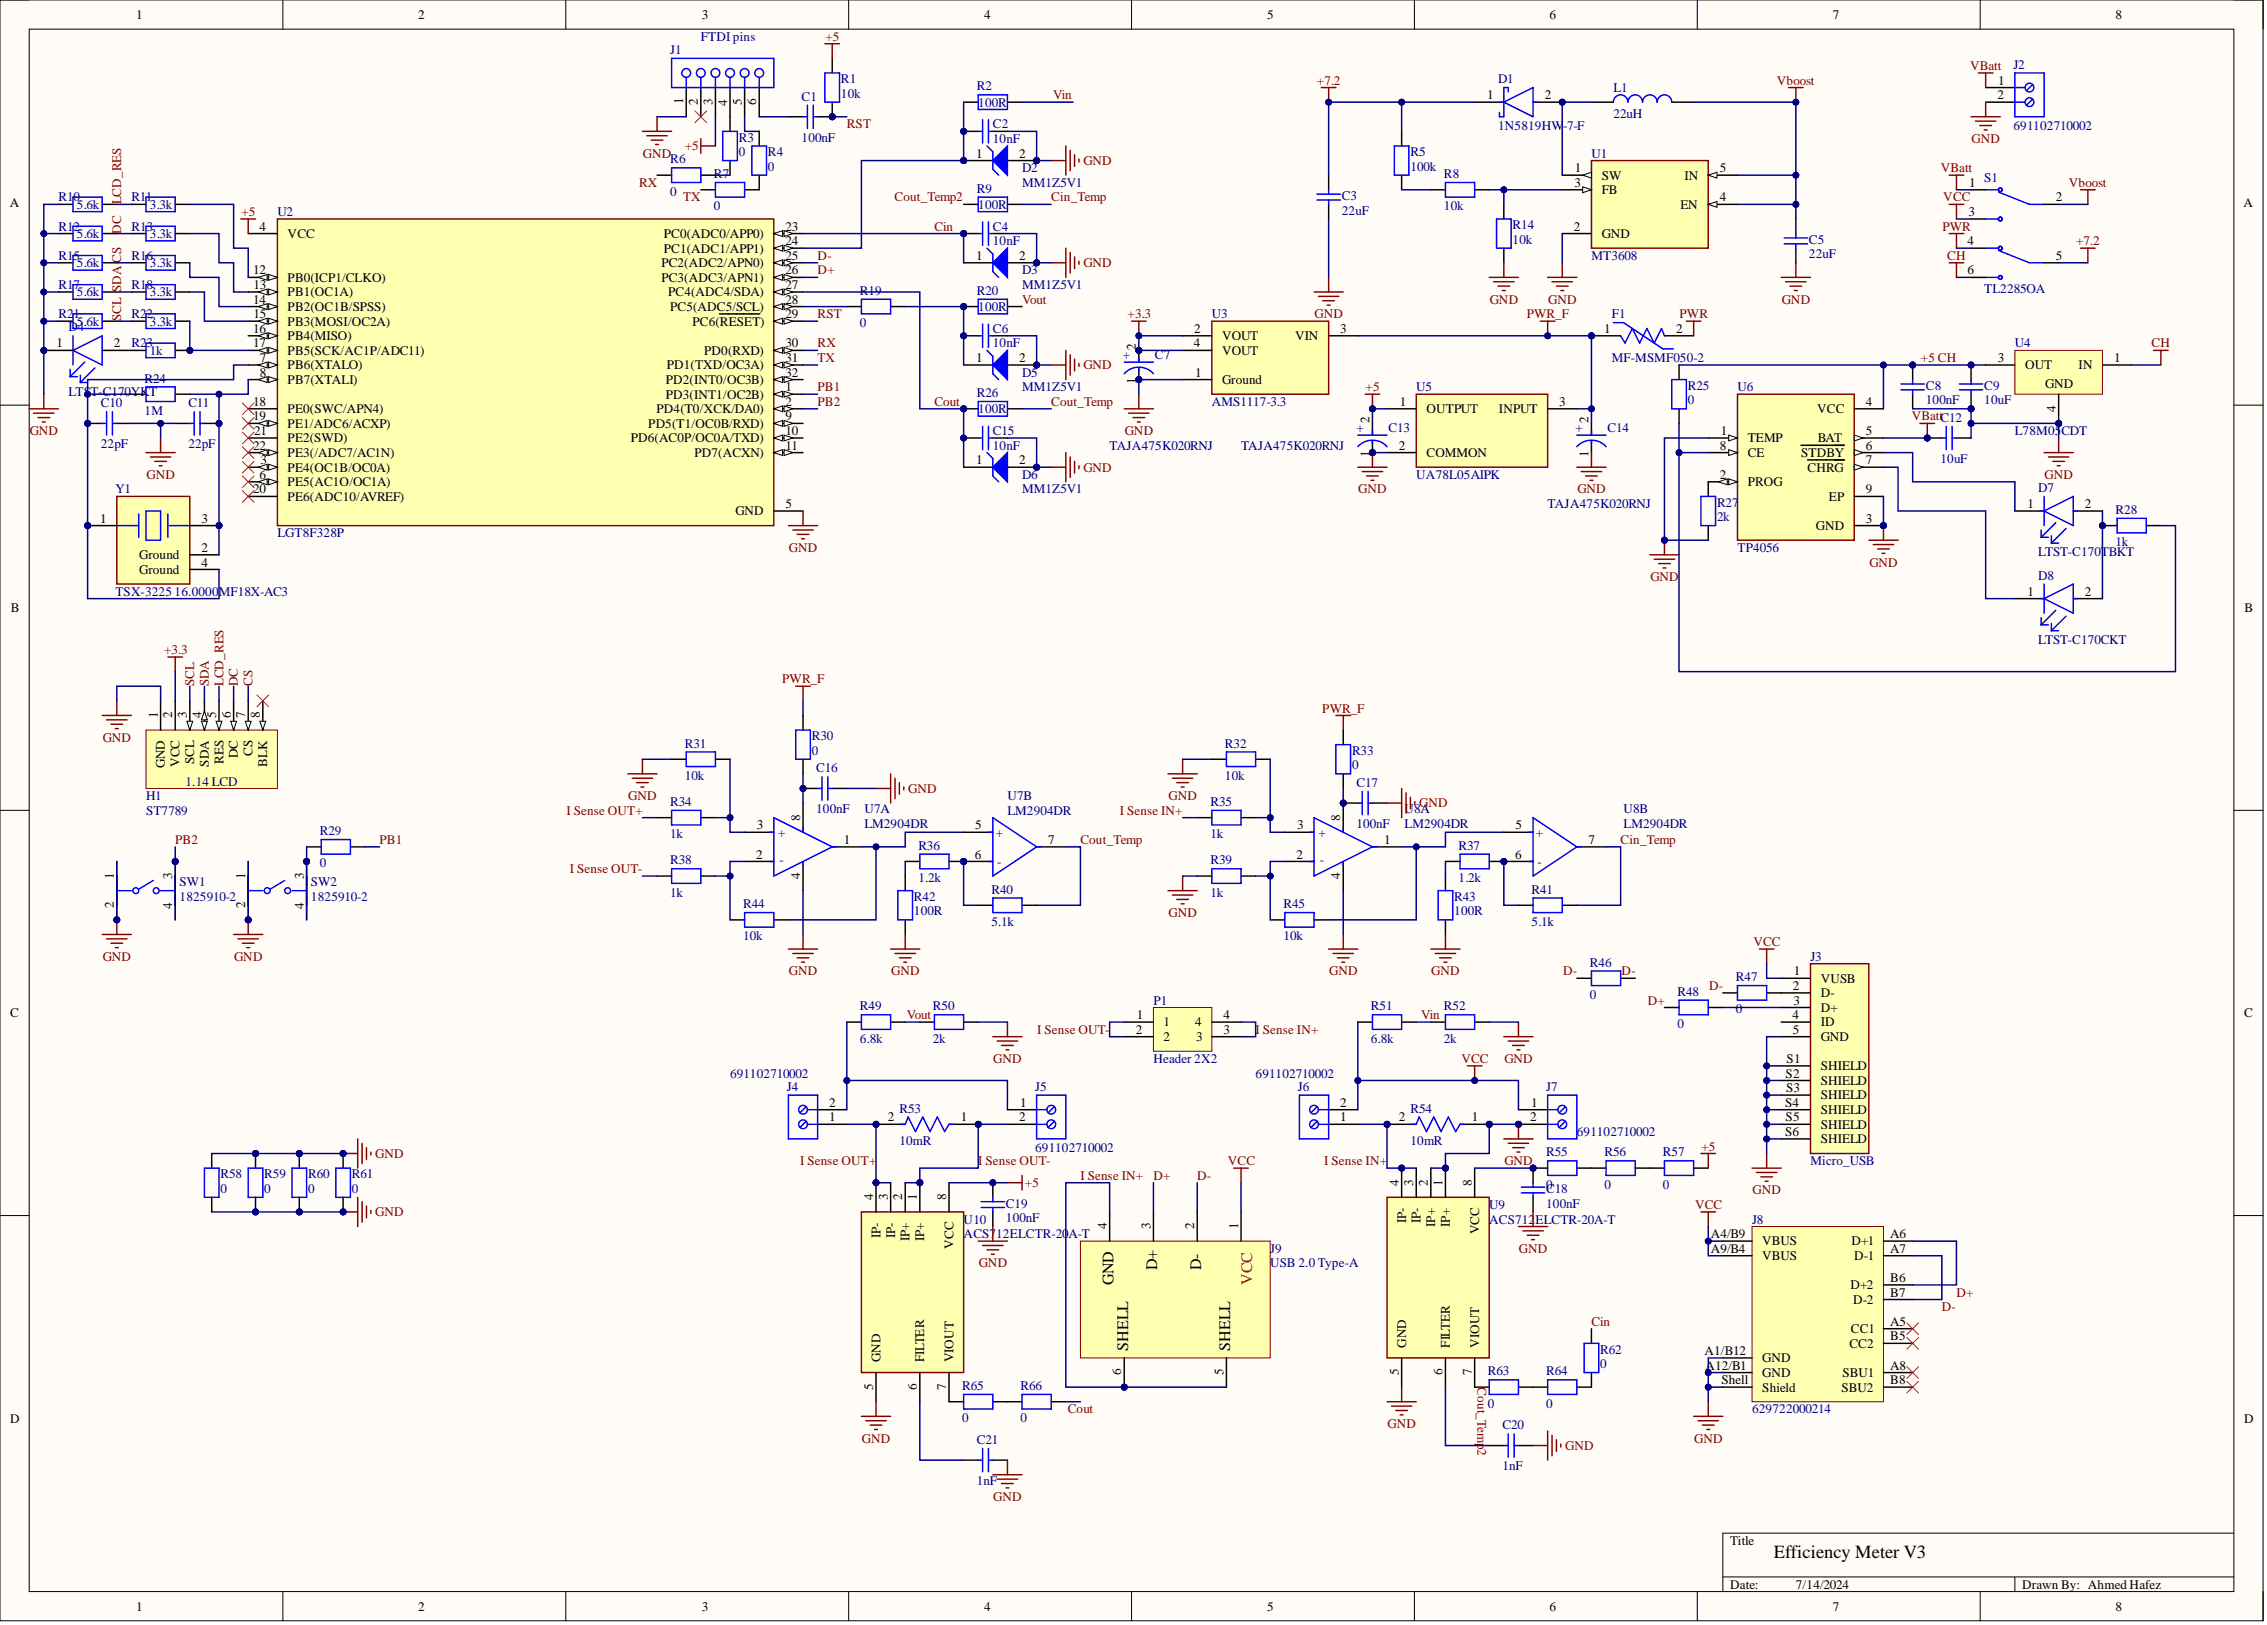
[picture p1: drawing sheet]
<svg xmlns="http://www.w3.org/2000/svg" width="393mm" height="282mm" viewBox="0 0 393 282" stroke-linecap="round" stroke-linejoin="round" font-family="sans-serif">
<defs><g id="words">
<text font-size="3.2" x="307.8" y="270.3">Efficiency Meter V3</text>
<g font-size="2.8">
<text x="200.8" y="220.3" transform="rotate(-90 200.8 220.3)">D+</text>
<text x="208.4" y="220.3" transform="rotate(-90 208.4 220.3)">D-</text>
<text x="193.2" y="222.9" transform="rotate(-90 193.2 222.9)">GND</text>
<text x="195.7" y="234.3" transform="rotate(-90 195.7 234.3)">SHELL</text>
<text x="213.5" y="234.3" transform="rotate(-90 213.5 234.3)">SHELL</text>
</g>
<text font-size="2.8" fill="#f00" x="217.3" y="222.9" transform="rotate(-90 217.3 222.9)">VCC</text>
<g font-size="2.3">
<text x="23.6" y="3.3">1</text>
<text x="72.5" y="3.3">2</text>
<text x="121.8" y="3.3">3</text>
<text x="170.7" y="3.3">4</text>
<text x="219.9" y="3.3">5</text>
<text x="268.9" y="3.3">6</text>
<text x="318" y="3.3">7</text>
<text x="367.1" y="3.3">8</text>
<text x="258.1" y="17.2">1</text>
<text x="268" y="17.2">2</text>
<text x="346.6" y="17.2">2</text>
<text x="346.7" y="14.7">1</text>
<text x="118.6" y="18.1" transform="rotate(-90 118.6 18.1)">1</text>
<text x="121.1" y="18.2" transform="rotate(-90 121.1 18.2)">2</text>
<text x="123.6" y="18.1" transform="rotate(-90 123.6 18.1)">3</text>
<text x="126.2" y="18.3" transform="rotate(-90 126.2 18.3)">4</text>
<text x="128.7" y="18.2" transform="rotate(-90 128.7 18.2)">5</text>
<text x="131.2" y="18.2" transform="rotate(-90 131.2 18.2)">6</text>
<text x="169.4" y="27.3">1</text>
<text x="176.8" y="27.3">2</text>
<text x="273.3" y="29.9">1</text>
<text x="298.4" y="29.9">5</text>
<text x="1.7" y="35.9">A</text>
<text x="273.2" y="32.4">3</text>
<text x="277.9" y="31.1">SW</text>
<text x="277.9" y="33.7">FB</text>
<text x="292.3" y="31.1">IN</text>
<text x="298.4" y="34.9">4</text>
<text x="341.7" y="32.4">1</text>
<text x="356.7" y="34.9">2</text>
<text x="389.3" y="35.9">A</text>
<text x="45" y="40">4</text>
<text x="49.9" y="41.3">VCC</text>
<text x="115.2" y="41.3">PC0(ADC0/APP0)</text>
<text x="136.3" y="40">23</text>
<text x="273.1" y="40">2</text>
<text x="277.9" y="41.3">GND</text>
<text x="291.6" y="36.2">EN</text>
<text x="341.6" y="37.5">3</text>
<text x="43.9" y="47.6">12</text>
<text x="114.8" y="46.3">PC2(ADC2/APN0)</text>
<text x="115.2" y="43.8">PC1(ADC1/APP1)</text>
<text x="136.3" y="42.5">24</text>
<text x="136.3" y="45.1">25</text>
<text x="136.3" y="47.6">26</text>
<text x="169.4" y="45.1">1</text>
<text x="176.8" y="45.1">2</text>
<text x="341.4" y="42.5">4</text>
<text x="341.4" y="47.6">6</text>
<text x="356.7" y="45.1">5</text>
<text x="43.9" y="52.7">14</text>
<text x="44" y="50.1">13</text>
<text x="49.9" y="48.9">PB0(ICP1/CLKO)</text>
<text x="49.9" y="51.4">PB1(OC1A)</text>
<text x="49.9" y="53.9">PB2(OC1B/SPSS)</text>
<text x="114.8" y="48.9">PC3(ADC3/APN1)</text>
<text x="115.9" y="51.4">PC4(ADC4/SDA)</text>
<text x="116.3" y="53.9">PC5(ADC5/SCL)</text>
<text x="136.3" y="50.1">27</text>
<text x="136.3" y="52.7">28</text>
<text x="43.9" y="57.7">16</text>
<text x="44" y="55.2">15</text>
<text x="49.9" y="56.5">PB3(MOSI/OC2A)</text>
<text x="49.9" y="59">PB4(MISO)</text>
<text x="120.2" y="56.5">PC6(RESET)</text>
<text x="136.3" y="55.2">29</text>
<text x="207.2" y="57.7">2</text>
<text x="212" y="59">VOUT</text>
<text x="224.7" y="59">VIN</text>
<text x="232.6" y="57.7">3</text>
<text x="278.3" y="57.7">1</text>
<text x="290.8" y="57.7">2</text>
<text x="9.8" y="60.3">1</text>
<text x="19.8" y="60.3">2</text>
<text x="43.9" y="60.3">17</text>
<text x="45.1" y="62.8">7</text>
<text x="45.1" y="65.3">8</text>
<text x="49.9" y="61.5">PB5(SCK/AC1P/ADC11)</text>
<text x="49.9" y="64.1">PB6(XTALO)</text>
<text x="115.7" y="64.1">PD1(TXD/OC3A)</text>
<text x="122.2" y="61.5">PD0(RXD)</text>
<text x="136.3" y="60.3">30</text>
<text x="136.3" y="62.8">31</text>
<text x="136.3" y="65.3">32</text>
<text x="169.4" y="62.8">1</text>
<text x="176.8" y="62.8">2</text>
<text x="197.1" y="60.8" transform="rotate(-90 197.1 60.8)">2</text>
<text x="207.1" y="60.3">4</text>
<text x="207.4" y="65.3">1</text>
<text x="212" y="61.5">VOUT</text>
<text x="346.6" y="62.8">3</text>
<text x="351.4" y="64.1">OUT</text>
<text x="360.7" y="64.1">IN</text>
<text x="366.8" y="62.8">1</text>
<text x="43.9" y="70.4">18</text>
<text x="49.9" y="71.7">PE0(SWC/APN4)</text>
<text x="49.9" y="66.6">PB7(XTALI)</text>
<text x="113.9" y="71.7">PD4(T0/XCK/DA0)</text>
<text x="115.5" y="66.6">PD2(INT0/OC3B)</text>
<text x="115.5" y="69.1">PD3(INT1/OC2B)</text>
<text x="136.3" y="67.9">1</text>
<text x="136.3" y="70.4">2</text>
<text x="197.1" y="66.7" transform="rotate(-90 197.1 66.7)">1</text>
<text x="212" y="66.6">Ground</text>
<text x="242.9" y="70.4">1</text>
<text x="247.5" y="71.7">OUTPUT</text>
<text x="260.1" y="71.7">INPUT</text>
<text x="270.6" y="70.4">3</text>
<text x="315.3" y="71.7">VCC</text>
<text x="323.8" y="70.4">4</text>
<text x="354.8" y="67.4">GND</text>
<text x="356.7" y="71.5" transform="rotate(-90 356.7 71.5)">4</text>
<text x="43.9" y="72.9">19</text>
<text x="44.1" y="75.5">21</text>
<text x="49.9" y="74.2">PE1/ADC6/ACXP)</text>
<text x="49.9" y="76.7">PE2(SWD)</text>
<text x="109.4" y="76.7">PD6(AC0P/OC0A/TXD)</text>
<text x="112.5" y="74.2">PD5(T1/OC0B/RXD)</text>
<text x="136.3" y="72.9">9</text>
<text x="136.3" y="75.5">10</text>
<text x="237.6" y="73.4" transform="rotate(-90 237.6 73.4)">2</text>
<text x="275.6" y="73.4" transform="rotate(-90 275.6 73.4)">2</text>
<text x="298.6" y="75.5">1</text>
<text x="303.2" y="76.7">TEMP</text>
<text x="315.4" y="76.7">BAT</text>
<text x="323.8" y="75.5">5</text>
<text x="43.9" y="78">22</text>
<text x="45" y="83.1">6</text>
<text x="45.2" y="80.5">3</text>
<text x="49.9" y="79.3">PE3(/ADC7/AC1N)</text>
<text x="49.9" y="81.8">PE4(OC1B/OC0A)</text>
<text x="120.5" y="79.3">PD7(ACXN)</text>
<text x="136.3" y="78">11</text>
<text x="169.4" y="80.5">1</text>
<text x="176.8" y="80.5">2</text>
<text x="237.6" y="79.4" transform="rotate(-90 237.6 79.4)">1</text>
<text x="242.7" y="78">2</text>
<text x="247.5" y="79.3">COMMON</text>
<text x="275.6" y="79.4" transform="rotate(-90 275.6 79.4)">1</text>
<text x="298.4" y="78">8</text>
<text x="298.4" y="83.1">2</text>
<text x="303.2" y="79.3">CE</text>
<text x="312.5" y="79.3">STDBY</text>
<text x="313.6" y="81.8">CHRG</text>
<text x="323.8" y="78">6</text>
<text x="323.8" y="80.5">7</text>
<text x="43.9" y="85.6">20</text>
<text x="49.9" y="86.9">PE6(ADC10/AVREF)</text>
<text x="49.9" y="84.3">PE5(AC1O/OC1A)</text>
<text x="127.6" y="89.4">GND</text>
<text x="136.3" y="88.1">5</text>
<text x="303.2" y="84.3">PROG</text>
<text x="317.3" y="86.9">EP</text>
<text x="323.8" y="85.6">9</text>
<text x="351.8" y="88.1">1</text>
<text x="361.8" y="88.1">2</text>
<text x="17.4" y="90.7">1</text>
<text x="35" y="95.7">2</text>
<text x="35" y="90.7">3</text>
<text x="315.1" y="91.9">GND</text>
<text x="323.8" y="90.7">3</text>
<text x="24.2" y="97">Ground</text>
<text x="24.2" y="99.5">Ground</text>
<text x="35" y="98.3">4</text>
<text x="1.9" y="106.2">B</text>
<text x="351.8" y="103.3">1</text>
<text x="361.8" y="103.3">2</text>
<text x="389.5" y="106.2">B</text>
<text x="27.4" y="124.6" transform="rotate(-90 27.4 124.6)">1</text>
<text x="29.9" y="124.6" transform="rotate(-90 29.9 124.6)">2</text>
<text x="32.4" y="124.6" transform="rotate(-90 32.4 124.6)">3</text>
<text x="35" y="124.6" transform="rotate(-90 35 124.6)">4</text>
<text x="37.5" y="124.6" transform="rotate(-90 37.5 124.6)">5</text>
<text x="40" y="124.6" transform="rotate(-90 40 124.6)">6</text>
<text x="42.6" y="124.6" transform="rotate(-90 42.6 124.6)">7</text>
<text x="45.1" y="124.6" transform="rotate(-90 45.1 124.6)">8</text>
<text x="41.3" y="131.5" transform="rotate(-90 41.3 131.5)">DC</text>
<text x="43.8" y="131.1" transform="rotate(-90 43.8 131.1)">CS</text>
<text x="28.6" y="133.3" transform="rotate(-90 28.6 133.3)">GND</text>
<text x="31.2" y="133" transform="rotate(-90 31.2 133)">VCC</text>
<text x="33.7" y="132.5" transform="rotate(-90 33.7 132.5)">SCL</text>
<text x="36.2" y="133" transform="rotate(-90 36.2 133)">SDA</text>
<text x="38.8" y="132.5" transform="rotate(-90 38.8 132.5)">RES</text>
<text x="46.4" y="133" transform="rotate(-90 46.4 133)">BLK</text>
<text x="131.3" y="143.9">3</text>
<text x="138.8" y="142.3" transform="rotate(-90 138.8 142.3)">8</text>
<text x="169.2" y="143.9">5</text>
<text x="225" y="143.9">3</text>
<text x="232.6" y="142.3" transform="rotate(-90 232.6 142.3)">8</text>
<text x="263" y="143.9">5</text>
<text x="131.2" y="148.9">2</text>
<text x="146.4" y="146.4">1</text>
<text x="169.1" y="148.9">6</text>
<text x="181.9" y="146.4">7</text>
<text x="225" y="148.9">2</text>
<text x="240.2" y="146.4">1</text>
<text x="262.9" y="148.9">6</text>
<text x="275.6" y="146.4">7</text>
<text x="19.8" y="152.5" transform="rotate(-90 19.8 152.5)">1</text>
<text x="29.9" y="152.5" transform="rotate(-90 29.9 152.5)">3</text>
<text x="42.6" y="152.5" transform="rotate(-90 42.6 152.5)">1</text>
<text x="52.7" y="152.5" transform="rotate(-90 52.7 152.5)">3</text>
<text x="138.8" y="152.6" transform="rotate(-90 138.8 152.6)">4</text>
<text x="232.6" y="152.6" transform="rotate(-90 232.6 152.6)">4</text>
<text x="19.8" y="157.5" transform="rotate(-90 19.8 157.5)">2</text>
<text x="29.9" y="157.6" transform="rotate(-90 29.9 157.6)">4</text>
<text x="42.6" y="157.5" transform="rotate(-90 42.6 157.5)">2</text>
<text x="52.7" y="157.6" transform="rotate(-90 52.7 157.6)">4</text>
<text x="311.1" y="171.7">2</text>
<text x="311.3" y="169.2">1</text>
<text x="315.9" y="170.5">VUSB</text>
<text x="315.9" y="173">D-</text>
<text x="1.8" y="176.4">C</text>
<text x="197.1" y="179.3">2</text>
<text x="197.3" y="176.8">1</text>
<text x="201.9" y="178">1</text>
<text x="207.4" y="178">4</text>
<text x="212.3" y="179.3">3</text>
<text x="212.3" y="176.8">4</text>
<text x="311" y="176.8">4</text>
<text x="311.1" y="179.3">5</text>
<text x="311.2" y="174.3">3</text>
<text x="315.9" y="175.5">D+</text>
<text x="315.9" y="178">ID</text>
<text x="389.4" y="176.4">C</text>
<text x="201.9" y="180.6">2</text>
<text x="207.6" y="180.6">3</text>
<text x="310" y="184.4">S1</text>
<text x="315.9" y="180.6">GND</text>
<text x="315.9" y="185.6">SHIELD</text>
<text x="143.9" y="192">2</text>
<text x="177" y="192">1</text>
<text x="232.6" y="192">2</text>
<text x="265.7" y="192">1</text>
<text x="309.7" y="192">S4</text>
<text x="309.8" y="186.9">S2</text>
<text x="309.9" y="189.4">S3</text>
<text x="315.9" y="188.2">SHIELD</text>
<text x="315.9" y="190.7">SHIELD</text>
<text x="143.9" y="194.5">1</text>
<text x="154" y="194.5">2</text>
<text x="166.7" y="194.5">1</text>
<text x="176.8" y="194.5">2</text>
<text x="232.6" y="194.5">1</text>
<text x="242.7" y="194.5">2</text>
<text x="255.4" y="194.5">1</text>
<text x="265.5" y="194.5">2</text>
<text x="309.7" y="197">S6</text>
<text x="309.8" y="194.5">S5</text>
<text x="315.9" y="193.2">SHIELD</text>
<text x="315.9" y="195.8">SHIELD</text>
<text x="315.9" y="198.3">SHIELD</text>
<text x="151.5" y="208.2" transform="rotate(-90 151.5 208.2)">4</text>
<text x="154" y="208.2" transform="rotate(-90 154 208.2)">3</text>
<text x="156.6" y="208.2" transform="rotate(-90 156.6 208.2)">2</text>
<text x="159.1" y="208.2" transform="rotate(-90 159.1 208.2)">1</text>
<text x="164.2" y="208.2" transform="rotate(-90 164.2 208.2)">8</text>
<text x="242.7" y="205.7" transform="rotate(-90 242.7 205.7)">4</text>
<text x="245.2" y="205.7" transform="rotate(-90 245.2 205.7)">3</text>
<text x="247.8" y="205.7" transform="rotate(-90 247.8 205.7)">2</text>
<text x="250.3" y="205.7" transform="rotate(-90 250.3 205.7)">1</text>
<text x="255.4" y="205.7" transform="rotate(-90 255.4 205.7)">8</text>
<text x="152.8" y="214.7" transform="rotate(-90 152.8 214.7)">IP-</text>
<text x="155.3" y="214.7" transform="rotate(-90 155.3 214.7)">IP-</text>
<text x="157.8" y="215.3" transform="rotate(-90 157.8 215.3)">IP+</text>
<text x="160.4" y="215.3" transform="rotate(-90 160.4 215.3)">IP+</text>
<text x="192" y="213.3" transform="rotate(-90 192 213.3)">4</text>
<text x="199.6" y="213.3" transform="rotate(-90 199.6 213.3)">3</text>
<text x="207.2" y="213.3" transform="rotate(-90 207.2 213.3)">2</text>
<text x="214.8" y="213.3" transform="rotate(-90 214.8 213.3)">1</text>
<text x="244" y="212.2" transform="rotate(-90 244 212.2)">IP-</text>
<text x="246.5" y="212.2" transform="rotate(-90 246.5 212.2)">IP-</text>
<text x="249" y="212.7" transform="rotate(-90 249 212.7)">IP+</text>
<text x="251.6" y="212.7" transform="rotate(-90 251.6 212.7)">IP+</text>
<text x="256.6" y="214.1" transform="rotate(-90 256.6 214.1)">VCC</text>
<text x="296.8" y="214.8">A4/B9</text>
<text x="328" y="214.8">A6</text>
<text x="165.4" y="216.6" transform="rotate(-90 165.4 216.6)">VCC</text>
<text x="296.8" y="217.3">A9/B4</text>
<text x="305.8" y="216">VBUS</text>
<text x="305.8" y="218.6">VBUS</text>
<text x="321.2" y="216">D+1</text>
<text x="321.7" y="218.6">D-1</text>
<text x="328" y="217.3">A7</text>
<text x="321.1" y="223.6">D+2</text>
<text x="321.6" y="226.2">D-2</text>
<text x="328" y="222.4">B6</text>
<text x="328" y="224.9">B7</text>
<text x="244" y="233.8" transform="rotate(-90 244 233.8)">GND</text>
<text x="251.6" y="233.8" transform="rotate(-90 251.6 233.8)">FILTER</text>
<text x="256.6" y="233.8" transform="rotate(-90 256.6 233.8)">VIOUT</text>
<text x="320.9" y="233.8">CC2</text>
<text x="321.1" y="231.2">CC1</text>
<text x="328" y="230">A5</text>
<text x="328" y="232.5">B5</text>
<text x="152.8" y="236.3" transform="rotate(-90 152.8 236.3)">GND</text>
<text x="160.4" y="236.3" transform="rotate(-90 160.4 236.3)">FILTER</text>
<text x="165.4" y="236.3" transform="rotate(-90 165.4 236.3)">VIOUT</text>
<text x="194.6" y="238.6" transform="rotate(-90 194.6 238.6)">6</text>
<text x="212.3" y="238.6" transform="rotate(-90 212.3 238.6)">5</text>
<text x="242.7" y="238.6" transform="rotate(-90 242.7 238.6)">5</text>
<text x="250.3" y="238.6" transform="rotate(-90 250.3 238.6)">6</text>
<text x="255.4" y="238.6" transform="rotate(-90 255.4 238.6)">7</text>
<text x="295.7" y="235">A1/B12</text>
<text x="295.9" y="237.6">A12/B1</text>
<text x="305.8" y="236.3">GND</text>
<text x="305.8" y="238.8">GND</text>
<text x="319.7" y="238.8">SBU1</text>
<text x="328" y="237.6">A8</text>
<text x="151.5" y="241.1" transform="rotate(-90 151.5 241.1)">5</text>
<text x="159.1" y="241.1" transform="rotate(-90 159.1 241.1)">6</text>
<text x="164.2" y="241.1" transform="rotate(-90 164.2 241.1)">7</text>
<text x="298.7" y="240.1">Shell</text>
<text x="305.8" y="241.4">Shield</text>
<text x="319.5" y="241.4">SBU2</text>
<text x="328" y="240.1">B8</text>
<text x="1.8" y="246.8">D</text>
<text x="389.4" y="246.8">D</text>
<text x="300.2" y="268">Title</text>
<text x="300.2" y="275.6">Date:</text>
<text x="311.6" y="275.6">7/14/2024</text>
<text x="350.9" y="275.6">Drawn By: Ahmed Hafez</text>
<text x="23.6" y="279.4">1</text>
<text x="72.5" y="279.4">2</text>
<text x="121.8" y="279.4">3</text>
<text x="170.7" y="279.4">4</text>
<text x="219.9" y="279.4">5</text>
<text x="268.9" y="279.4">6</text>
<text x="318" y="279.4">7</text>
<text x="367.1" y="279.4">8</text>
</g>
<g font-size="2.3" fill="#000080">
<text x="116.3" y="9.4">J1</text>
<text x="121.6" y="7.1">FTDI pins</text>
<text x="349.3" y="11.9">J2</text>
<text x="139.1" y="17.5">C1</text>
<text x="145.9" y="17">10k</text>
<text x="145.9" y="14.4">R1</text>
<text x="169.5" y="15.7">R2</text>
<text x="259.9" y="14.4">D1</text>
<text x="279.9" y="15.9">L1</text>
<text x="169.7" y="18.5">100R</text>
<text x="172.3" y="22.3">C2</text>
<text x="259.9" y="22.5">1N5819HW</text>
<text x="271.2" y="22.5">-7-F</text>
<text x="279.9" y="20.5">22uH</text>
<text x="349.3" y="22.5">691102710002</text>
<text x="116.3" y="28.4">R6</text>
<text x="128.2" y="27.1">0</text>
<text x="128.2" y="24.6">R3</text>
<text x="133.3" y="29.6">0</text>
<text x="133.3" y="27.1">R4</text>
<text x="139.1" y="24.6">100nF</text>
<text x="172.3" y="24.8">10nF</text>
<text x="177.3" y="29.9">D2</text>
<text x="244.7" y="29.6">100k</text>
<text x="244.7" y="27.1">R5</text>
<text x="276.1" y="27.3">U1</text>
<text x="10.1" y="34.9">R1</text>
<text x="12.7" y="34.9">0</text>
<text x="22.8" y="34.9">R11</text>
<text x="116.3" y="33.9">0</text>
<text x="123.9" y="30.9">R7</text>
<text x="169.5" y="33.4">R9</text>
<text x="177.3" y="32.4">MM1Z5V1</text>
<text x="232.8" y="34.7">C3</text>
<text x="250.5" y="30.9">R8</text>
<text x="344.3" y="31.7">S1</text>
<text x="10.1" y="40">R1</text>
<text x="12.7" y="40">2</text>
<text x="13.3" y="36.2">5.6k</text>
<text x="13.3" y="41.3">5.6k</text>
<text x="22.8" y="40">R1</text>
<text x="25.4" y="40">3</text>
<text x="26" y="36.2">3.3k</text>
<text x="26" y="41.3">3.3k</text>
<text x="48.1" y="37.5">U2</text>
<text x="123.9" y="36.5">0</text>
<text x="169.7" y="36.2">100R</text>
<text x="172.3" y="40">C4</text>
<text x="232.8" y="37.2">22uF</text>
<text x="250.5" y="36.5">10k</text>
<text x="262.5" y="39.8">R14</text>
<text x="10.1" y="45.1">R1</text>
<text x="12.7" y="45.1">5</text>
<text x="13.3" y="46.3">5.6k</text>
<text x="22.8" y="45.1">R1</text>
<text x="25.4" y="45.1">6</text>
<text x="26" y="46.3">3.3k</text>
<text x="172.3" y="42.5">10nF</text>
<text x="177.3" y="47.6">D3</text>
<text x="262.5" y="42.3">10k</text>
<text x="276.1" y="45.1">MT3608</text>
<text x="313.9" y="44.8">22uF</text>
<text x="313.9" y="42.3">C5</text>
<text x="10.1" y="50.1">R1</text>
<text x="12.7" y="50.1">7</text>
<text x="13.3" y="51.4">5.6k</text>
<text x="22.8" y="50.1">R1</text>
<text x="25.4" y="50.1">8</text>
<text x="26" y="51.4">3.3k</text>
<text x="149.2" y="51.2">R19</text>
<text x="169.5" y="51.2">R20</text>
<text x="169.7" y="53.9">100R</text>
<text x="177.3" y="50.1">MM1Z5V1</text>
<text x="344.3" y="50.9">TL2285OA</text>
<text x="10.1" y="55.2">R2</text>
<text x="11.9" y="57.5">D4</text>
<text x="12.7" y="55.2">1</text>
<text x="13.3" y="56.5">5.6k</text>
<text x="22.8" y="55.2">R2</text>
<text x="25.4" y="55.2">2</text>
<text x="26" y="56.5">3.3k</text>
<text x="149.2" y="56.7">0</text>
<text x="172.3" y="57.7">C6</text>
<text x="210.3" y="55.2">U3</text>
<text x="279.7" y="55.2">F1</text>
<text x="22.8" y="60.3">R2</text>
<text x="25.4" y="60.3">3</text>
<text x="26" y="61.5">1k</text>
<text x="172.3" y="60.3">10nF</text>
<text x="177.3" y="65.3">D5</text>
<text x="194.8" y="62.3">+</text>
<text x="200.4" y="62.3">C7</text>
<text x="279.7" y="62.8">MF-MSMF050-2</text>
<text x="349.6" y="60.3">U4</text>
<text x="11.9" y="68.6">LTST-C170YK</text>
<text x="17.5" y="70.7">C10</text>
<text x="25.1" y="71.9">1M</text>
<text x="25.1" y="66.4">R24</text>
<text x="25.9" y="68.6">T</text>
<text x="32.7" y="70.7">C11</text>
<text x="169.5" y="68.9">R26</text>
<text x="169.7" y="71.7">100R</text>
<text x="177.3" y="67.9">MM1Z5V1</text>
<text x="210.3" y="70.4">AMS1117-3.3</text>
<text x="245.7" y="67.9">U5</text>
<text x="292.9" y="70.2">0</text>
<text x="292.9" y="67.6">R25</text>
<text x="301.5" y="67.9">U6</text>
<text x="334.1" y="70.2">100nF</text>
<text x="334.1" y="67.6">C8</text>
<text x="344.3" y="70.2">10uF</text>
<text x="344.3" y="67.6">C9</text>
<text x="17.5" y="77.7">22pF</text>
<text x="32.7" y="77.7">22pF</text>
<text x="172.3" y="75.5">C15</text>
<text x="235.3" y="75">+</text>
<text x="240.9" y="75">C13</text>
<text x="273.3" y="75">+</text>
<text x="278.9" y="75">C14</text>
<text x="349.6" y="75.5">L78M05</text>
<text x="357.7" y="75.5">CDT</text>
<text x="172.3" y="78">10nF</text>
<text x="177.3" y="83.1">D6</text>
<text x="192.5" y="78">TAJA475K020RNJ</text>
<text x="215.3" y="78">TAJA475K020RNJ</text>
<text x="245.7" y="83.1">UA78L05AIPK</text>
<text x="336.7" y="80.3">10uF</text>
<text x="20" y="85.6">Y1</text>
<text x="177.3" y="85.6">MM1Z5V1</text>
<text x="268.5" y="88.1">TAJA475K020RNJ</text>
<text x="297.9" y="87.9">R27</text>
<text x="353.7" y="85.3">D7</text>
<text x="367.1" y="89.1">R28</text>
<text x="48.1" y="93.2">LGT8F328P</text>
<text x="297.9" y="90.4">2k</text>
<text x="301.5" y="95.7">TP4056</text>
<text x="367.1" y="94.7">1k</text>
<text x="353.7" y="100.5">D8</text>
<text x="353.7" y="96.5">LTST-C170TBKT</text>
<text x="20" y="103.3">TSX-3225</text>
<text x="30.3" y="103.3">16.0000MF18X-AC3</text>
<text x="353.7" y="111.7">LTST-C170CKT</text>
<text x="118.8" y="129.7">R31</text>
<text x="140.9" y="130.9">0</text>
<text x="140.9" y="128.4">R30</text>
<text x="212.5" y="129.7">R32</text>
<text x="234.6" y="130.9">R33</text>
<text x="32.2" y="136.3">1.14 LCD</text>
<text x="118.8" y="135.2">10k</text>
<text x="141.6" y="134">C16</text>
<text x="212.5" y="135.2">10k</text>
<text x="234.6" y="133.5">0</text>
<text x="235.3" y="136.5">C17</text>
<text x="25.3" y="138.8">H1</text>
<text x="25.3" y="141.3">ST7789</text>
<text x="116.3" y="139.8">R34</text>
<text x="141.6" y="141.1">100nF</text>
<text x="150" y="141.1">U7A</text>
<text x="150" y="143.6">LM2904DR</text>
<text x="174.8" y="138.8">U7B</text>
<text x="174.8" y="141.3">LM2904DR</text>
<text x="210" y="139.8">R35</text>
<text x="235.3" y="143.6">100nF</text>
<text x="243.7" y="141.1">U8A</text>
<text x="243.7" y="143.6">LM2904DR</text>
<text x="281.7" y="141.1">U8B</text>
<text x="281.7" y="143.6">LM2904DR</text>
<text x="55.5" y="144.9">R29</text>
<text x="116.3" y="145.4">1k</text>
<text x="116.3" y="149.9">R38</text>
<text x="135" y="145.1">+</text>
<text x="135.3" y="149.9">-</text>
<text x="159.3" y="147.4">R36</text>
<text x="172.8" y="145.1">+</text>
<text x="210" y="145.4">1k</text>
<text x="210" y="149.9">R39</text>
<text x="228.8" y="145.1">+</text>
<text x="229" y="149.9">-</text>
<text x="253.1" y="147.4">R37</text>
<text x="266.5" y="145.1">+</text>
<text x="31.2" y="153.7">SW1</text>
<text x="54" y="153.7">SW2</text>
<text x="55.5" y="150.4">0</text>
<text x="116.3" y="155.5">1k</text>
<text x="159.3" y="153">1.2k</text>
<text x="172" y="155">R40</text>
<text x="173" y="150.2">-</text>
<text x="210" y="155.5">1k</text>
<text x="253.1" y="153">1.2k</text>
<text x="265.7" y="155">R41</text>
<text x="266.8" y="150.2">-</text>
<text x="31.2" y="156.3">1825910-2</text>
<text x="54" y="156.3">1825910-2</text>
<text x="128.9" y="157.5">R44</text>
<text x="158.6" y="158.8">100R</text>
<text x="158.6" y="156.3">R42</text>
<text x="172" y="160.6">5.1k</text>
<text x="222.7" y="157.5">R45</text>
<text x="252.3" y="158.8">100R</text>
<text x="252.3" y="156.3">R43</text>
<text x="265.7" y="160.6">5.1k</text>
<text x="128.9" y="163.1">10k</text>
<text x="222.7" y="163.1">10k</text>
<text x="275.9" y="167.7">R46</text>
<text x="314.1" y="166.7">J3</text>
<text x="275.9" y="173.2">0</text>
<text x="291.1" y="172.7">R48</text>
<text x="301.2" y="170.2">R47</text>
<text x="149.2" y="175.3">R49</text>
<text x="161.9" y="175.3">R50</text>
<text x="200.1" y="174.3">P1</text>
<text x="237.9" y="175.3">R51</text>
<text x="250.5" y="175.3">R52</text>
<text x="291.1" y="178.3">0</text>
<text x="301.2" y="175.8">0</text>
<text x="149.2" y="180.8">6.8k</text>
<text x="161.9" y="180.8">2k</text>
<text x="200.1" y="184.4">Header 2X2</text>
<text x="237.9" y="180.8">6.8k</text>
<text x="250.5" y="180.8">2k</text>
<text x="126.7" y="186.9">691102710002</text>
<text x="136.5" y="189.2">J4</text>
<text x="179.6" y="189.2">J5</text>
<text x="217.9" y="186.9">691102710002</text>
<text x="225.2" y="189.2">J6</text>
<text x="268.3" y="189.2">J7</text>
<text x="156.1" y="193">R53</text>
<text x="244.7" y="193">R54</text>
<text x="273.6" y="197">691102710002</text>
<text x="156.1" y="198.6">10mR</text>
<text x="179.6" y="199.8">691102710002</text>
<text x="244.7" y="198.6">10mR</text>
<text x="268.3" y="200.6">R55</text>
<text x="278.4" y="200.6">R56</text>
<text x="288.5" y="200.6">R57</text>
<text x="314.1" y="202.1">Micro_USB</text>
<text x="38.3" y="206.9">0</text>
<text x="38.3" y="204.4">R58</text>
<text x="45.9" y="206.9">0</text>
<text x="45.9" y="204.4">R59</text>
<text x="53.5" y="206.9">0</text>
<text x="53.5" y="204.4">R60</text>
<text x="61.1" y="206.9">0</text>
<text x="61.1" y="204.4">R61</text>
<text x="174.5" y="209.5">C19</text>
<text x="258.4" y="209.7">U9</text>
<text x="268.3" y="209.5">100nF</text>
<text x="268.3" y="206.9">C18</text>
<text x="268.3" y="206.2">0</text>
<text x="278.4" y="206.2">0</text>
<text x="288.5" y="206.2">0</text>
<text x="167.2" y="212.2">U10</text>
<text x="167.2" y="214.8">ACS7</text>
<text x="172.8" y="214.8">12ELCTR-20</text>
<text x="174.5" y="212">100nF</text>
<text x="185.4" y="214.8">A-T</text>
<text x="258.4" y="212.2">ACS712</text>
<text x="266.4" y="212.2">ELCTR-20A-T</text>
<text x="304" y="212.2">J8</text>
<text x="220.4" y="217.3">J9</text>
<text x="220.4" y="219.8">USB 2.0 Type-A</text>
<text x="258.1" y="238.6">R63</text>
<text x="268.3" y="238.6">R64</text>
<text x="277.7" y="237.3">0</text>
<text x="277.7" y="234.8">R62</text>
<text x="166.9" y="241.1">R65</text>
<text x="177.1" y="241.1">R66</text>
<text x="258.1" y="244.2">0</text>
<text x="268.3" y="244.2">0</text>
<text x="304" y="245.2">629722000214</text>
<text x="166.9" y="246.7">0</text>
<text x="169.5" y="250.5">C21</text>
<text x="177.1" y="246.7">0</text>
<text x="260.7" y="248">C20</text>
<text x="169.5" y="257.6">1nF</text>
<text x="260.7" y="255">1nF</text>
</g>
<g font-size="2.3" fill="#800000">
<text x="143.2" y="7.1">+5</text>
<text x="182.7" y="17.2">Vin</text>
<text x="228.5" y="14.7">+7.2</text>
<text x="308.3" y="14.7">Vboost</text>
<text x="341.8" y="12.1">VBatt</text>
<text x="146.9" y="22.3">RST</text>
<text x="111.6" y="27.3">GND</text>
<text x="118.8" y="26.1">+5</text>
<text x="188" y="28.6">GND</text>
<text x="336.8" y="29.9">VBatt</text>
<text x="342.1" y="24.8">GND</text>
<text x="21" y="35.5" transform="rotate(-90 21 35.5)">LCD_RES</text>
<text x="110.9" y="32.4">RX</text>
<text x="118.6" y="34.9">TX</text>
<text x="155.2" y="34.9">Cout_Temp2</text>
<text x="182.4" y="34.9">Cin_Temp</text>
<text x="337.2" y="34.9">VCC</text>
<text x="359" y="32.4">Vboost</text>
<text x="21" y="40.5" transform="rotate(-90 21 40.5)">DC</text>
<text x="41.9" y="37.5">+5</text>
<text x="162.1" y="40">Cin</text>
<text x="337" y="40">PWR</text>
<text x="141.9" y="45.1">D-</text>
<text x="141.9" y="47.6">D+</text>
<text x="188" y="46.3">GND</text>
<text x="337.9" y="45.1">CH</text>
<text x="360.2" y="42.5">+7.2</text>
<text x="177.3" y="52.7">Vout</text>
<text x="258.5" y="52.7">GND</text>
<text x="268.6" y="52.7">GND</text>
<text x="309.2" y="52.7">GND</text>
<text x="21" y="55.7" transform="rotate(-90 21 55.7)">SCL SDA CS</text>
<text x="141.9" y="55.2">RST</text>
<text x="195.7" y="55.2">+3.3</text>
<text x="228.1" y="55.2">GND</text>
<text x="264.9" y="55.2">PWR_F</text>
<text x="291.4" y="55.2">PWR</text>
<text x="141.9" y="60.3">RX</text>
<text x="141.9" y="62.8">TX</text>
<text x="188" y="64.1">GND</text>
<text x="333.3" y="62.8">+5 CH</text>
<text x="373.3" y="60.3">CH</text>
<text x="141.9" y="67.9">PB1</text>
<text x="141.9" y="70.4">PB2</text>
<text x="162.1" y="70.4">Cout</text>
<text x="182.4" y="70.4">Cout_Temp</text>
<text x="237" y="67.9">+5</text>
<text x="5.2" y="75.5">GND</text>
<text x="195.2" y="75.5">GND</text>
<text x="331.7" y="72.9">VBattC12</text>
<text x="25.4" y="83.1">GND</text>
<text x="188" y="81.8">GND</text>
<text x="354.8" y="83.1">GND</text>
<text x="235.7" y="85.6">GND</text>
<text x="273.7" y="85.6">GND</text>
<text x="136.9" y="95.7">GND</text>
<text x="286.4" y="100.8">GND</text>
<text x="324.4" y="98.3">GND</text>
<text x="28.5" y="113.5">+3.3</text>
<text x="33.7" y="119" transform="rotate(-90 33.7 119)">SCL</text>
<text x="36.2" y="119" transform="rotate(-90 36.2 119)">SDA</text>
<text x="38.8" y="119" transform="rotate(-90 38.8 119)">LCD_RES</text>
<text x="41.3" y="119" transform="rotate(-90 41.3 119)">DC</text>
<text x="43.8" y="119" transform="rotate(-90 43.8 119)">CS</text>
<text x="135.7" y="118.5">PWR_F</text>
<text x="229.4" y="123.6">PWR_F</text>
<text x="17.8" y="128.7">GND</text>
<text x="157.6" y="137.5">GND</text>
<text x="98.3" y="141.3">I Sense OUT+</text>
<text x="109" y="138.8">GND</text>
<text x="194.3" y="141.3">I Sense IN+</text>
<text x="202.8" y="138.8">GND</text>
<text x="246.2" y="140.1">GND</text>
<text x="30.4" y="146.4">PB2</text>
<text x="65.9" y="146.4">PB1</text>
<text x="187.5" y="146.4">Cout_Temp</text>
<text x="281.2" y="146.4">Cin_Temp</text>
<text x="98.9" y="151.5">I Sense OUT-</text>
<text x="202.8" y="159.1">GND</text>
<text x="17.8" y="166.7">GND</text>
<text x="40.6" y="166.7">GND</text>
<text x="304.3" y="164.1">VCC</text>
<text x="136.9" y="169.2">GND</text>
<text x="154.6" y="169.2">GND</text>
<text x="230.6" y="169.2">GND</text>
<text x="248.4" y="169.2">GND</text>
<text x="271.2" y="169.2">D-</text>
<text x="281.4" y="169.2">D-</text>
<text x="296.6" y="171.7">D-</text>
<text x="157.3" y="176.8">Vout</text>
<text x="180" y="179.3">I Sense OUT-</text>
<text x="217.9" y="179.3">I Sense IN+</text>
<text x="246.6" y="176.8">Vin</text>
<text x="285.9" y="174.3">D+</text>
<text x="172.4" y="184.4">GND</text>
<text x="253.6" y="184.4">VCC</text>
<text x="261" y="184.4">GND</text>
<text x="65.1" y="200.8">GND</text>
<text x="138.8" y="202.1">I Sense OUT+</text>
<text x="169.7" y="202.1">I Sense OUT-</text>
<text x="213.1" y="202.1">VCC</text>
<text x="229.8" y="202.1">I Sense IN+</text>
<text x="261" y="202.1">GND</text>
<text x="295.2" y="199.6">+5</text>
<text x="177.8" y="205.9">+5</text>
<text x="187.5" y="204.6">I Sense IN+</text>
<text x="200.1" y="204.6">D+</text>
<text x="207.7" y="204.6">D-</text>
<text x="294.1" y="209.7">VCC</text>
<text x="304.1" y="207.2">GND</text>
<text x="65.1" y="211">GND</text>
<text x="169.8" y="219.8">GND</text>
<text x="263.6" y="217.3">GND</text>
<text x="336.9" y="227.4">D-</text>
<text x="339.5" y="224.9">D+</text>
<text x="276.1" y="230">Cin</text>
<text x="185.3" y="245.2">Cout</text>
<text x="256.4" y="240.6" transform="rotate(90 256.4 240.6)">Cout_Temp</text>
<text x="149.6" y="250.2">GND</text>
<text x="240.8" y="247.7">GND</text>
<text x="256.4" y="251.3" transform="rotate(90 256.4 251.3)">2</text>
<text x="271.6" y="251.5">GND</text>
<text x="294" y="250.2">GND</text>
<text x="172.4" y="260.4">GND</text>
</g>
</g></defs>
<path d="M0 0h392.7v281.1h-392.7z" fill-rule="evenodd" fill="#fffcf8"/>
<path d="M0 0h392.7v281.1h-392.7z" fill="none" stroke="#000" stroke-width=".17"/>
<path d="M5.1 5.1h382.5v271h-382.5z" fill-rule="evenodd" fill="#fffcf8"/>
<g fill="none" stroke="#000" stroke-width=".17">
<path d="M0 0h5.1M49.1 0v5.1M98.2 0v5.1M147.2 0v5.1M196.3 0v5.1M245.4 0v5.1M294.5 0v5.1M343.6 0v5.1M387.6 0h5.1v5.1M5.1 5.1h382.5v271h-382.5zM0 70.3h5.1M387.6 70.3h5.1"/>
<path d="M0 140.6h5.1M387.6 140.6h5.1M0 210.8h5.1M387.6 210.8h5.1M49.1 276.1v5M98.2 276.1v5M147.2 276.1v5M196.3 276.1v5M245.4 276.1v5M294.5 276.1v5M343.6 276.1v5M392.7 276.1v5"/>
</g>
<path d="M48.1 38h86.2v53.2h-86.2z" fill-rule="evenodd" fill="#ffffb0"/>
<path d="M48.1 38h86.2v53.2h-86.2z" fill="none" stroke="#800000" stroke-width=".25"/>
<path d="M43.1 73.4h5" fill="none" stroke="#000" stroke-width=".25"/>
<path d="M46.6 72.9l1.5 .5-1.5 .5z" fill="#f8fcff"/>
<path d="M46.6 72.9l1.5 .5-1.5 .5z" fill="none" stroke="#000" stroke-width=".17"/>
<path d="M44.8 73.4l1.6-.5v1z" fill="#f8fcff"/>
<path d="M44.8 73.4l1.6-.5v1z" fill="none" stroke="#000" stroke-width=".17"/>
<path d="M43.1 78.5h5" fill="none" stroke="#000" stroke-width=".25"/>
<path d="M46.6 78l1.5 .5-1.5 .5z" fill="#f8fcff"/>
<path d="M46.6 78l1.5 .5-1.5 .5z" fill="none" stroke="#000" stroke-width=".17"/>
<path d="M44.8 78.5l1.6-.5v1z" fill="#f8fcff"/>
<path d="M44.8 78.5l1.6-.5v1z" fill="none" stroke="#000" stroke-width=".17"/>
<path d="M43.1 48.1h5M43.1 70.9h5M43.1 86.1h5" fill="none" stroke="#000" stroke-width=".25"/>
<path d="M46.6 47.6l1.5 .5-1.5 .5z" fill="#f8fcff"/>
<path d="M46.6 47.6l1.5 .5-1.5 .5z" fill="none" stroke="#000" stroke-width=".17"/>
<path d="M44.8 48.1l1.6-.5v1z" fill="#f8fcff"/>
<path d="M44.8 48.1l1.6-.5v1z" fill="none" stroke="#000" stroke-width=".17"/>
<path d="M43.1 50.6h5" fill="none" stroke="#000" stroke-width=".25"/>
<path d="M46.6 50.1l1.5 .5-1.5 .6z" fill="#f8fcff"/>
<path d="M46.6 50.1l1.5 .5-1.5 .6z" fill="none" stroke="#000" stroke-width=".17"/>
<path d="M44.8 50.6l1.6-.5v1.1z" fill="#f8fcff"/>
<path d="M44.8 50.6l1.6-.5v1.1z" fill="none" stroke="#000" stroke-width=".17"/>
<path d="M43.1 53.2h5" fill="none" stroke="#000" stroke-width=".25"/>
<path d="M46.6 52.7l1.5 .5-1.5 .5z" fill="#f8fcff"/>
<path d="M46.6 52.7l1.5 .5-1.5 .5z" fill="none" stroke="#000" stroke-width=".17"/>
<path d="M44.8 53.2l1.6-.5v1z" fill="#f8fcff"/>
<path d="M44.8 53.2l1.6-.5v1z" fill="none" stroke="#000" stroke-width=".17"/>
<path d="M43.1 55.7h5" fill="none" stroke="#000" stroke-width=".25"/>
<path d="M46.6 55.2l1.5 .5-1.5 .5z" fill="#f8fcff"/>
<path d="M46.6 55.2l1.5 .5-1.5 .5z" fill="none" stroke="#000" stroke-width=".17"/>
<path d="M44.8 55.7l1.6-.5v1z" fill="#f8fcff"/>
<path d="M44.8 55.7l1.6-.5v1z" fill="none" stroke="#000" stroke-width=".17"/>
<path d="M43.1 58.2h5" fill="none" stroke="#000" stroke-width=".25"/>
<path d="M46.6 57.7l1.5 .5-1.5 .6z" fill="#f8fcff"/>
<path d="M46.6 57.7l1.5 .5-1.5 .6z" fill="none" stroke="#000" stroke-width=".17"/>
<path d="M44.8 58.2l1.6-.5v1.1z" fill="#f8fcff"/>
<path d="M44.8 58.2l1.6-.5v1.1z" fill="none" stroke="#000" stroke-width=".17"/>
<path d="M43.1 60.8h5" fill="none" stroke="#000" stroke-width=".25"/>
<path d="M46.6 60.3l1.5 .5-1.5 .5z" fill="#f8fcff"/>
<path d="M46.6 60.3l1.5 .5-1.5 .5z" fill="none" stroke="#000" stroke-width=".17"/>
<path d="M44.8 60.8l1.6-.5v1z" fill="#f8fcff"/>
<path d="M44.8 60.8l1.6-.5v1z" fill="none" stroke="#000" stroke-width=".17"/>
<path d="M43.1 63.3h5" fill="none" stroke="#000" stroke-width=".25"/>
<path d="M46.6 62.8l1.5 .5-1.5 .5z" fill="#f8fcff"/>
<path d="M46.6 62.8l1.5 .5-1.5 .5z" fill="none" stroke="#000" stroke-width=".17"/>
<path d="M44.8 63.3l1.6-.5v1z" fill="#f8fcff"/>
<path d="M44.8 63.3l1.6-.5v1z" fill="none" stroke="#000" stroke-width=".17"/>
<path d="M43.1 65.8h5" fill="none" stroke="#000" stroke-width=".25"/>
<path d="M46.6 65.3l1.5 .5-1.5 .6z" fill="#f8fcff"/>
<path d="M46.6 65.3l1.5 .5-1.5 .6z" fill="none" stroke="#000" stroke-width=".17"/>
<path d="M44.8 65.8l1.6-.5v1.1z" fill="#f8fcff"/>
<path d="M44.8 65.8l1.6-.5v1.1z" fill="none" stroke="#000" stroke-width=".17"/>
<path d="M43.1 40.5h5M43.1 83.6h5" fill="none" stroke="#000" stroke-width=".25"/>
<path d="M46.6 83.1l1.5 .5-1.5 .5z" fill="#f8fcff"/>
<path d="M46.6 83.1l1.5 .5-1.5 .5z" fill="none" stroke="#000" stroke-width=".17"/>
<path d="M44.8 83.6l1.6-.5v1z" fill="#f8fcff"/>
<path d="M44.8 83.6l1.6-.5v1z" fill="none" stroke="#000" stroke-width=".17"/>
<path d="M43.1 81h5" fill="none" stroke="#000" stroke-width=".25"/>
<path d="M46.6 80.5l1.5 .5-1.5 .5z" fill="#f8fcff"/>
<path d="M46.6 80.5l1.5 .5-1.5 .5z" fill="none" stroke="#000" stroke-width=".17"/>
<path d="M44.8 81l1.6-.5v1z" fill="#f8fcff"/>
<path d="M44.8 81l1.6-.5v1z" fill="none" stroke="#000" stroke-width=".17"/>
<path d="M134.3 40.5h5M43.1 76h5M134.3 88.6h5" fill="none" stroke="#000" stroke-width=".25"/>
<path d="M134.3 40.5l1.5-.5v1z" fill="#f8fcff"/>
<path d="M134.3 40.5l1.5-.5v1z" fill="none" stroke="#000" stroke-width=".17"/>
<path d="M136 40l1.6 .5-1.6 .5z" fill="#f8fcff"/>
<path d="M136 40l1.6 .5-1.6 .5z" fill="none" stroke="#000" stroke-width=".17"/>
<path d="M134.3 43h5" fill="none" stroke="#000" stroke-width=".25"/>
<path d="M134.3 43l1.5-.5v1.1z" fill="#f8fcff"/>
<path d="M134.3 43l1.5-.5v1.1z" fill="none" stroke="#000" stroke-width=".17"/>
<path d="M136 42.5l1.6 .5-1.6 .6z" fill="#f8fcff"/>
<path d="M136 42.5l1.6 .5-1.6 .6z" fill="none" stroke="#000" stroke-width=".17"/>
<path d="M134.3 45.6h5" fill="none" stroke="#000" stroke-width=".25"/>
<path d="M134.3 45.6l1.5-.5v1z" fill="#f8fcff"/>
<path d="M134.3 45.6l1.5-.5v1z" fill="none" stroke="#000" stroke-width=".17"/>
<path d="M136 45.1l1.6 .5-1.6 .5z" fill="#f8fcff"/>
<path d="M136 45.1l1.6 .5-1.6 .5z" fill="none" stroke="#000" stroke-width=".17"/>
<path d="M134.3 48.1h5" fill="none" stroke="#000" stroke-width=".25"/>
<path d="M134.3 48.1l1.5-.5v1z" fill="#f8fcff"/>
<path d="M134.3 48.1l1.5-.5v1z" fill="none" stroke="#000" stroke-width=".17"/>
<path d="M136 47.6l1.6 .5-1.6 .5z" fill="#f8fcff"/>
<path d="M136 47.6l1.6 .5-1.6 .5z" fill="none" stroke="#000" stroke-width=".17"/>
<path d="M134.3 50.6h5" fill="none" stroke="#000" stroke-width=".25"/>
<path d="M134.3 50.6l1.5-.5v1.1z" fill="#f8fcff"/>
<path d="M134.3 50.6l1.5-.5v1.1z" fill="none" stroke="#000" stroke-width=".17"/>
<path d="M136 50.1l1.6 .5-1.6 .6z" fill="#f8fcff"/>
<path d="M136 50.1l1.6 .5-1.6 .6z" fill="none" stroke="#000" stroke-width=".17"/>
<path d="M134.3 53.2h5" fill="none" stroke="#000" stroke-width=".25"/>
<path d="M134.3 53.2l1.5-.5v1z" fill="#f8fcff"/>
<path d="M134.3 53.2l1.5-.5v1z" fill="none" stroke="#000" stroke-width=".17"/>
<path d="M136 52.7l1.6 .5-1.6 .5z" fill="#f8fcff"/>
<path d="M136 52.7l1.6 .5-1.6 .5z" fill="none" stroke="#000" stroke-width=".17"/>
<path d="M134.3 55.7h5" fill="none" stroke="#000" stroke-width=".25"/>
<path d="M134.3 55.7l1.5-.5v1z" fill="#f8fcff"/>
<path d="M134.3 55.7l1.5-.5v1z" fill="none" stroke="#000" stroke-width=".17"/>
<path d="M136 55.2l1.6 .5-1.6 .5z" fill="#f8fcff"/>
<path d="M136 55.2l1.6 .5-1.6 .5z" fill="none" stroke="#000" stroke-width=".17"/>
<path d="M124.8 54.4h7M134.3 60.8h5" fill="none" stroke="#000" stroke-width=".25"/>
<path d="M134.3 60.8l1.5-.5v1z" fill="#f8fcff"/>
<path d="M134.3 60.8l1.5-.5v1z" fill="none" stroke="#000" stroke-width=".17"/>
<path d="M136 60.3l1.6 .5-1.6 .5z" fill="#f8fcff"/>
<path d="M136 60.3l1.6 .5-1.6 .5z" fill="none" stroke="#000" stroke-width=".17"/>
<path d="M134.3 63.3h5" fill="none" stroke="#000" stroke-width=".25"/>
<path d="M134.3 63.3l1.5-.5v1z" fill="#f8fcff"/>
<path d="M134.3 63.3l1.5-.5v1z" fill="none" stroke="#000" stroke-width=".17"/>
<path d="M136 62.8l1.6 .5-1.6 .5z" fill="#f8fcff"/>
<path d="M136 62.8l1.6 .5-1.6 .5z" fill="none" stroke="#000" stroke-width=".17"/>
<path d="M134.3 65.8h5" fill="none" stroke="#000" stroke-width=".25"/>
<path d="M134.3 65.8l1.5-.5v1.1z" fill="#f8fcff"/>
<path d="M134.3 65.8l1.5-.5v1.1z" fill="none" stroke="#000" stroke-width=".17"/>
<path d="M136 65.3l1.6 .5-1.6 .6z" fill="#f8fcff"/>
<path d="M136 65.3l1.6 .5-1.6 .6z" fill="none" stroke="#000" stroke-width=".17"/>
<path d="M134.3 68.4h5" fill="none" stroke="#000" stroke-width=".25"/>
<path d="M134.3 68.4l1.5-.5v1z" fill="#f8fcff"/>
<path d="M134.3 68.4l1.5-.5v1z" fill="none" stroke="#000" stroke-width=".17"/>
<path d="M136 67.9l1.6 .5-1.6 .5z" fill="#f8fcff"/>
<path d="M136 67.9l1.6 .5-1.6 .5z" fill="none" stroke="#000" stroke-width=".17"/>
<path d="M134.3 70.9h5" fill="none" stroke="#000" stroke-width=".25"/>
<path d="M134.3 70.9l1.5-.5v1z" fill="#f8fcff"/>
<path d="M134.3 70.9l1.5-.5v1z" fill="none" stroke="#000" stroke-width=".17"/>
<path d="M136 70.4l1.6 .5-1.6 .5z" fill="#f8fcff"/>
<path d="M136 70.4l1.6 .5-1.6 .5z" fill="none" stroke="#000" stroke-width=".17"/>
<path d="M134.3 73.4h5" fill="none" stroke="#000" stroke-width=".25"/>
<path d="M134.3 73.4l1.5-.5v1z" fill="#f8fcff"/>
<path d="M134.3 73.4l1.5-.5v1z" fill="none" stroke="#000" stroke-width=".17"/>
<path d="M136 72.9l1.6 .5-1.6 .5z" fill="#f8fcff"/>
<path d="M136 72.9l1.6 .5-1.6 .5z" fill="none" stroke="#000" stroke-width=".17"/>
<path d="M134.3 76h5" fill="none" stroke="#000" stroke-width=".25"/>
<path d="M134.3 76l1.5-.5v1z" fill="#f8fcff"/>
<path d="M134.3 76l1.5-.5v1z" fill="none" stroke="#000" stroke-width=".17"/>
<path d="M136 75.5l1.6 .5-1.6 .5z" fill="#f8fcff"/>
<path d="M136 75.5l1.6 .5-1.6 .5z" fill="none" stroke="#000" stroke-width=".17"/>
<path d="M134.3 78.5h5" fill="none" stroke="#000" stroke-width=".25"/>
<path d="M134.3 78.5l1.5-.5v1z" fill="#f8fcff"/>
<path d="M134.3 78.5l1.5-.5v1z" fill="none" stroke="#000" stroke-width=".17"/>
<path d="M136 78l1.6 .5-1.6 .5z" fill="#f8fcff"/>
<path d="M136 78l1.6 .5-1.6 .5z" fill="none" stroke="#000" stroke-width=".17"/>
<circle cx="250.8" cy="202.6" r=".51" fill="#000080"/>
<circle cx="250.8" cy="202.6" r=".51" fill="none" stroke="#000080" stroke-width=".17"/>
<circle cx="243.2" cy="202.6" r=".51" fill="#000080"/>
<circle cx="243.2" cy="202.6" r=".51" fill="none" stroke="#000080" stroke-width=".17"/>
<path d="M240.7 207.7h17.7v27.8h-17.7z" fill-rule="evenodd" fill="#ffffb0"/>
<path d="M240.7 207.7h17.7v27.8h-17.7z" fill="none" stroke="#800000" stroke-width=".25"/>
<path d="M250.8 202.6v5.1M255.9 202.6v5.1" fill="none" stroke="#000" stroke-width=".25"/>
<circle cx="250.8" cy="202.6" r=".51" fill="#000080"/>
<circle cx="250.8" cy="202.6" r=".51" fill="none" stroke="#000080" stroke-width=".17"/>
<path d="M243.2 202.6v5.1M245.7 202.6v5.1M248.3 202.6v5.1" fill="none" stroke="#000" stroke-width=".25"/>
<circle cx="243.2" cy="202.6" r=".51" fill="#000080"/>
<circle cx="243.2" cy="202.6" r=".51" fill="none" stroke="#000080" stroke-width=".17"/>
<path d="M243.2 235.5v5.1M250.8 235.5v5.1M255.9 235.5v5.1" fill="none" stroke="#000" stroke-width=".25"/>
<circle cx="233.1" cy="139.3" r=".51" fill="#000080"/>
<circle cx="233.1" cy="139.3" r=".51" fill="none" stroke="#000080" stroke-width=".17"/>
<path d="M233.1 139.3v5.1M222.9 144.4h5.1M222.9 149.4h5.1M238.1 146.9h5.1" fill="none" stroke="#000" stroke-width=".25"/>
<circle cx="233.1" cy="139.3" r=".51" fill="#000080"/>
<circle cx="233.1" cy="139.3" r=".51" fill="none" stroke="#000080" stroke-width=".17"/>
<path d="M233.1 149.4v5.1" fill="none" stroke="#000" stroke-width=".25"/>
<path d="M227.2 144.4h.8M227.2 149.4h.8M228 141.8l10.1 5.1-10.1 5.1zM233.1 143.6v.8M233.1 149.4v.8M238.1 146.9h.8" fill="none" stroke="#00f" stroke-width=".25"/>
<circle cx="260.9" cy="149.4" r=".51" fill="#000080"/>
<circle cx="260.9" cy="149.4" r=".51" fill="none" stroke="#000080" stroke-width=".17"/>
<path d="M260.9 149.4h5.1" fill="none" stroke="#000" stroke-width=".25"/>
<circle cx="260.9" cy="149.4" r=".51" fill="#000080"/>
<circle cx="260.9" cy="149.4" r=".51" fill="none" stroke="#000080" stroke-width=".17"/>
<path d="M260.9 144.4h5.1M273.6 146.9h5.1" fill="none" stroke="#000" stroke-width=".25"/>
<path d="M265.2 144.4h.8M265.2 149.4h.8M266 141.8l7.6 5.1-7.6 5.1zM273.6 146.9h.8" fill="none" stroke="#00f" stroke-width=".25"/>
<path d="M304 212.7h22.8v30.4h-22.8z" fill-rule="evenodd" fill="#ffffb0"/>
<path d="M304 212.7h22.8v30.4h-22.8z" fill="none" stroke="#800000" stroke-width=".17"/>
<g fill="none" stroke="#000" stroke-width=".25">
<path d="M342 32.9h2.5M342 38h2.5M354.7 35.5h2.5M342 43h2.5M342 48.1h2.5M354.7 45.6h2.5M349.6 103.8h5.1M359.7 103.8h5.1M298.9 215.3h5.1M298.9 217.8h5.1M326.8 215.3h5.1M326.8 217.8h5.1"/>
<path d="M298.9 235.5h5.1M298.9 238.1h5.1M326.8 230.5h5.1M326.8 238.1h5.1M326.8 233h5.1M326.8 222.9h5.1M326.8 225.4h5.1M298.9 240.6h5.1M326.8 240.6h5.1"/>
</g>
<g fill="none" stroke="#00f" stroke-width=".25">
<path d="M344.5 38h2.2M344.5 32.9h2.2M346.8 33.3l5.3 2.2h2.6M344.5 48.1h2.2M344.5 43h2.2M346.8 43.5l5.3 2.1h2.6M353.9 103.8h.8M354.2 108.4h1.2M354.2 107.1v1.3M354.7 103.8l5-2.5v5.1zM354.7 101.3v5.1M355.9 109.4h1.3"/>
<path d="M355.9 108.1v1.3M356.7 105.9l-2.5 2.5M358.5 106.9l-2.6 2.5M359.7 103.8h.8"/>
<circle cx="347.1" cy="32.9" r=".33"/>
<circle cx="347.1" cy="38" r=".33"/>
<circle cx="347.1" cy="48.1" r=".33"/>
<circle cx="347.1" cy="43.1" r=".33"/>
</g>
<circle cx="326.8" cy="91.2" r=".51" fill="#000080"/>
<circle cx="326.8" cy="91.2" r=".51" fill="none" stroke="#000080" stroke-width=".17"/>
<path d="M301.5 68.4h20.2v25.3h-20.2z" fill-rule="evenodd" fill="#ffffb0"/>
<path d="M301.5 68.4h20.2v25.3h-20.2z" fill="none" stroke="#800000" stroke-width=".25"/>
<path d="M296.4 76h5.1" fill="none" stroke="#000" stroke-width=".25"/>
<path d="M299.9 75.5l1.6 .5-1.6 .5z" fill="#f8fcff"/>
<path d="M299.9 75.5l1.6 .5-1.6 .5z" fill="none" stroke="#000" stroke-width=".17"/>
<path d="M296.4 78.5h5.1" fill="none" stroke="#000" stroke-width=".25"/>
<path d="M299.9 78l1.6 .5-1.6 .5z" fill="#f8fcff"/>
<path d="M299.9 78l1.6 .5-1.6 .5z" fill="none" stroke="#000" stroke-width=".17"/>
<path d="M296.4 83.6h5.1" fill="none" stroke="#000" stroke-width=".25"/>
<path d="M299.9 83.1l1.6 .5-1.6 .5z" fill="#f8fcff"/>
<path d="M299.9 83.1l1.6 .5-1.6 .5z" fill="none" stroke="#000" stroke-width=".17"/>
<path d="M298.2 83.6l1.5-.5v1z" fill="#f8fcff"/>
<path d="M298.2 83.6l1.5-.5v1z" fill="none" stroke="#000" stroke-width=".17"/>
<path d="M321.7 70.9h5.1M321.7 76h5.1" fill="none" stroke="#000" stroke-width=".25"/>
<path d="M321.7 75.5l1.6 .5-1.6 .5z" fill="#f8fcff"/>
<path d="M321.7 75.5l1.6 .5-1.6 .5z" fill="none" stroke="#000" stroke-width=".17"/>
<path d="M321.7 78.5h5.1" fill="none" stroke="#000" stroke-width=".25"/>
<path d="M321.7 78l1.6 .5-1.6 .5z" fill="#f8fcff"/>
<path d="M321.7 78l1.6 .5-1.6 .5z" fill="none" stroke="#000" stroke-width=".17"/>
<path d="M312.5 77.2h7.5M321.7 81h5.1" fill="none" stroke="#000" stroke-width=".25"/>
<path d="M321.7 80.5l1.6 .5-1.6 .5z" fill="#f8fcff"/>
<path d="M321.7 80.5l1.6 .5-1.6 .5z" fill="none" stroke="#000" stroke-width=".17"/>
<path d="M313.6 79.8h6.4M321.7 86.1h5.1M321.7 91.2h5.1" fill="none" stroke="#000" stroke-width=".25"/>
<circle cx="326.8" cy="91.2" r=".51" fill="#000080"/>
<circle cx="326.8" cy="91.2" r=".51" fill="none" stroke="#000080" stroke-width=".17"/>
<circle cx="258.4" cy="195" r=".51" fill="#000080"/>
<circle cx="258.4" cy="195" r=".51" fill="none" stroke="#000080" stroke-width=".17"/>
<circle cx="240.7" cy="195" r=".51" fill="#000080"/>
<circle cx="240.7" cy="195" r=".51" fill="none" stroke="#000080" stroke-width=".17"/>
<path d="M253.3 195h5.1" fill="none" stroke="#000" stroke-width=".25"/>
<circle cx="258.4" cy="195" r=".51" fill="#000080"/>
<circle cx="258.4" cy="195" r=".51" fill="none" stroke="#000080" stroke-width=".17"/>
<path d="M240.7 195h5" fill="none" stroke="#000" stroke-width=".25"/>
<circle cx="240.7" cy="195" r=".51" fill="#000080"/>
<circle cx="240.7" cy="195" r=".51" fill="none" stroke="#000080" stroke-width=".17"/>
<path d="M245 195h.7l.5-1.2 1.3 2.5 1.3-2.5 1.2 2.5 1.3-2.5 1.3 2.5 .7-1.3h.8" fill="none" stroke="#00f" stroke-width=".25"/>
<circle cx="169.7" cy="195" r=".51" fill="#000080"/>
<circle cx="169.7" cy="195" r=".51" fill="none" stroke="#000080" stroke-width=".17"/>
<circle cx="152" cy="195" r=".51" fill="#000080"/>
<circle cx="152" cy="195" r=".51" fill="none" stroke="#000080" stroke-width=".17"/>
<path d="M164.7 195h5" fill="none" stroke="#000" stroke-width=".25"/>
<circle cx="169.7" cy="195" r=".51" fill="#000080"/>
<circle cx="169.7" cy="195" r=".51" fill="none" stroke="#000080" stroke-width=".17"/>
<path d="M152 195h5.1" fill="none" stroke="#000" stroke-width=".25"/>
<circle cx="152" cy="195" r=".51" fill="#000080"/>
<circle cx="152" cy="195" r=".51" fill="none" stroke="#000080" stroke-width=".17"/>
<g fill="none" stroke="#00f" stroke-width=".25">
<path d="M116.5 10.1h17.8v5.1h-17.8zM119.1 13.4v1.8M121.6 13.4v1.8M124.1 13.4v1.8M126.7 13.4v1.8M129.2 13.4v1.8M131.7 13.4v1.8M156.3 195h.8l.5-1.2 1.2 2.5 1.3-2.5 1.3 2.5 1.2-2.5 1.3 2.5 .8-1.3h.7"/>
<circle cx="119.1" cy="12.7" r=".76"/>
<circle cx="121.6" cy="12.7" r=".76"/>
<circle cx="124.1" cy="12.7" r=".76"/>
<circle cx="126.7" cy="12.7" r=".76"/>
<circle cx="129.2" cy="12.7" r=".76"/>
<circle cx="131.7" cy="12.7" r=".76"/>
</g>
<path d="M119.1 15.2v5.1M121.6 15.2v5.1M124.1 15.2v5.1M126.7 15.2v5.1M129.2 15.2v5.1M131.7 15.2v5.1" fill="none" stroke="#000" stroke-width=".25"/>
<circle cx="15.2" cy="91.2" r=".51" fill="#000080"/>
<circle cx="15.2" cy="91.2" r=".51" fill="none" stroke="#000080" stroke-width=".17"/>
<circle cx="38" cy="91.2" r=".51" fill="#000080"/>
<circle cx="38" cy="91.2" r=".51" fill="none" stroke="#000080" stroke-width=".17"/>
<path d="M20.3 86.1h12.6v15.2h-12.6z" fill-rule="evenodd" fill="#ffffb0"/>
<path d="M20.3 86.1h12.6v15.2h-12.6z" fill="none" stroke="#800000" stroke-width=".25"/>
<path d="M20.3 91.2h3.8M24.1 89.1v4.1M25.3 88.6h2.6v5.1h-2.6zM29.1 89.1v4.1M29.4 91.2h3.5" fill="none" stroke="#00f" stroke-width=".25"/>
<path d="M15.2 91.2h5.1" fill="none" stroke="#000" stroke-width=".25"/>
<circle cx="15.2" cy="91.2" r=".51" fill="#000080"/>
<circle cx="15.2" cy="91.2" r=".51" fill="none" stroke="#000080" stroke-width=".17"/>
<path d="M32.9 96.2h5.1M32.9 91.2h5.1" fill="none" stroke="#000" stroke-width=".25"/>
<circle cx="38" cy="91.2" r=".51" fill="#000080"/>
<circle cx="38" cy="91.2" r=".51" fill="none" stroke="#000080" stroke-width=".17"/>
<path d="M32.9 98.8h5.1" fill="none" stroke="#000" stroke-width=".25"/>
<circle cx="263.5" cy="195" r=".51" fill="#000080"/>
<circle cx="263.5" cy="195" r=".51" fill="none" stroke="#000080" stroke-width=".17"/>
<path d="M263.5 192.5h5M263.5 195h5" fill="none" stroke="#000" stroke-width=".25"/>
<circle cx="263.5" cy="195" r=".51" fill="#000080"/>
<circle cx="263.5" cy="195" r=".51" fill="none" stroke="#000080" stroke-width=".17"/>
<g fill="none" stroke="#00f" stroke-width=".25">
<path d="M136.8 190h5.1v7.6h-5.1zM139.9 194.5l-1.1 1.1M139.9 192l-1.1 1M140.1 192.5h1.8M140.1 195h1.8M179.9 192.5h1.7M179.9 195h1.7M179.9 190h5v7.6h-5zM182.9 192l-1 1M182.9 194.5l-1 1.1M225.5 190h5v7.6h-5zM228.5 194.5l-1 1.1"/>
<path d="M228.5 192l-1 1M228.8 192.5h1.7M228.8 195h1.7M268.5 192.5h1.8M268.5 195h1.8M268.5 190h5.1v7.6h-5.1zM271.6 192l-1.1 1M271.6 194.5l-1.1 1.1"/>
<circle cx="139.3" cy="195" r=".76"/>
<circle cx="139.3" cy="192.5" r=".76"/>
<circle cx="182.4" cy="195" r=".76"/>
<circle cx="182.4" cy="192.5" r=".76"/>
<circle cx="228" cy="195" r=".76"/>
<circle cx="228" cy="192.5" r=".76"/>
<circle cx="271.1" cy="195" r=".76"/>
<circle cx="271.1" cy="192.5" r=".76"/>
</g>
<path d="M141.9 195h5M141.9 192.5h5M174.8 195h5.1M174.8 192.5h5.1M230.5 195h5.1M230.5 192.5h5.1" fill="none" stroke="#000" stroke-width=".25"/>
<circle cx="159.6" cy="205.2" r=".51" fill="#000080"/>
<circle cx="159.6" cy="205.2" r=".51" fill="none" stroke="#000080" stroke-width=".17"/>
<circle cx="152" cy="205.2" r=".51" fill="#000080"/>
<circle cx="152" cy="205.2" r=".51" fill="none" stroke="#000080" stroke-width=".17"/>
<path d="M149.5 210.2h17.7v27.9h-17.7z" fill-rule="evenodd" fill="#ffffb0"/>
<path d="M149.5 210.2h17.7v27.9h-17.7z" fill="none" stroke="#800000" stroke-width=".25"/>
<path d="M159.6 205.2v5M164.7 205.2v5" fill="none" stroke="#000" stroke-width=".25"/>
<circle cx="159.6" cy="205.2" r=".51" fill="#000080"/>
<circle cx="159.6" cy="205.2" r=".51" fill="none" stroke="#000080" stroke-width=".17"/>
<path d="M152 205.2v5M154.5 205.2v5M157.1 205.2v5" fill="none" stroke="#000" stroke-width=".25"/>
<circle cx="152" cy="205.2" r=".51" fill="#000080"/>
<circle cx="152" cy="205.2" r=".51" fill="none" stroke="#000080" stroke-width=".17"/>
<g fill="none" stroke="#000" stroke-width=".25">
<path d="M10.1 45.6h2.6M17.7 45.6h2.6M22.8 45.6h2.5M30.4 45.6h2.5M146.9 177.3h2.6M154.5 177.3h2.6M159.6 177.3h2.5M167.2 177.3h2.5M235.6 177.3h2.5M243.2 177.3h2.5M248.3 177.3h2.5M255.9 177.3h2.5"/>
<path d="M152 238.1v5M159.6 238.1v5M164.7 238.1v5"/>
</g>
<path d="M12.7 44.3h5v2.5h-5zM25.3 44.3h5.1v2.5h-5.1zM149.5 176h5v2.6h-5zM162.1 176h5.1v2.6h-5.1zM238.1 176h5.1v2.6h-5.1zM250.8 176h5.1v2.6h-5.1z" fill="none" stroke="#00f" stroke-width=".25"/>
<g fill="none" stroke="#800000" stroke-width=".25">
<path d="M172.3 179.8h5M174.8 177.3v2.5M260.9 179.8h5.1M263.5 177.3v2.5M173 180.6h3.6M173.8 181.3h2M174.5 182.1h.6M261.7 180.6h3.5M262.5 181.3h2M263.2 182.1h.5M149.5 245.7h5M150.2 246.4h3.6"/>
<path d="M151 247.2h2M151.7 248h.6M152 243.1v2.6M240.7 243.1h5M241.4 243.9h3.6M242.2 244.7h2M242.9 245.4h.6M243.2 240.6v2.5"/>
</g>
<circle cx="266" cy="202.6" r=".51" fill="#000080"/>
<circle cx="266" cy="202.6" r=".51" fill="none" stroke="#000080" stroke-width=".17"/>
<path d="M266 202.6v2.6" fill="none" stroke="#000" stroke-width=".25"/>
<circle cx="266" cy="202.6" r=".51" fill="#000080"/>
<circle cx="266" cy="202.6" r=".51" fill="none" stroke="#000080" stroke-width=".17"/>
<path d="M266 207.7v2.5" fill="none" stroke="#000" stroke-width=".25"/>
<path d="M264 206.9h4M264 205.9h4M266 205.2v.7M266 206.9v.8" fill="none" stroke="#00f" stroke-width=".25"/>
<circle cx="172.3" cy="205.2" r=".51" fill="#000080"/>
<circle cx="172.3" cy="205.2" r=".51" fill="none" stroke="#000080" stroke-width=".17"/>
<path d="M172.3 205.2v2.5" fill="none" stroke="#000" stroke-width=".25"/>
<circle cx="172.3" cy="205.2" r=".51" fill="#000080"/>
<circle cx="172.3" cy="205.2" r=".51" fill="none" stroke="#000080" stroke-width=".17"/>
<path d="M172.3 210.2v2.5M167.2 253.3h2.5M172.3 253.3h2.5M258.4 250.7h2.5M263.5 250.7h2.5" fill="none" stroke="#000" stroke-width=".25"/>
<path d="M170.2 209.5h4.1M170.2 208.4h4.1M172.3 207.7v.7M172.3 209.5v.7M169.7 253.3h.8M170.5 251.2v4.1M171.5 251.2v4.1M171.5 253.3h.8M260.9 250.7h.8M261.7 248.7v4.1M262.7 248.7v4.1M262.7 250.7h.8" fill="none" stroke="#00f" stroke-width=".25"/>
<path d="M174.8 205.2h2.5M177.3 203.9v2.5M172.3 255.8h5M173 256.6h3.6M173.8 257.3h2M174.5 258.1h.6M174.8 253.3v2.5M266 250.7h2.5M268.5 248.2v5.1M269.3 249v3.5M270.1 249.7v2.1M270.8 250.5v.5" fill="none" stroke="#800000" stroke-width=".25"/>
<path d="M276.1 27.9h20.3v15.1h-20.3z" fill-rule="evenodd" fill="#ffffb0"/>
<path d="M276.1 27.9h20.3v15.1h-20.3z" fill="none" stroke="#800000" stroke-width=".25"/>
<path d="M296.4 30.4h5.1" fill="none" stroke="#000" stroke-width=".25"/>
<path d="M296.4 30.4l1.5-.5v1z" fill="#f8fcff"/>
<path d="M296.4 30.4l1.5-.5v1z" fill="none" stroke="#000" stroke-width=".17"/>
<path d="M296.4 35.5h5.1" fill="none" stroke="#000" stroke-width=".25"/>
<path d="M296.4 35.5l1.5-.6v1.1z" fill="#f8fcff"/>
<path d="M296.4 35.5l1.5-.6v1.1z" fill="none" stroke="#000" stroke-width=".17"/>
<path d="M271.1 30.4h5" fill="none" stroke="#000" stroke-width=".25"/>
<path d="M274.6 30.4l1.5-.5v1z" fill="#f8fcff"/>
<path d="M274.6 30.4l1.5-.5v1z" fill="none" stroke="#000" stroke-width=".17"/>
<path d="M271.1 32.9h5" fill="none" stroke="#000" stroke-width=".25"/>
<path d="M274.6 32.4l1.5 .5-1.5 .5z" fill="#f8fcff"/>
<path d="M274.6 32.4l1.5 .5-1.5 .5z" fill="none" stroke="#000" stroke-width=".17"/>
<path d="M276.1 17.7h3.8M290.1 17.7h3.8M243.2 22.8v2.5M243.2 30.4v2.5M248.3 32.9h2.5M255.9 32.9h2.5M260.9 35.5v2.5M260.9 43v2.6M271.1 40.5h5" fill="none" stroke="#000" stroke-width=".25"/>
<g fill="none" stroke="#800000" stroke-width=".25">
<path d="M229.3 15.2h2.5M230.5 15.2v2.5M228 50.6h5.1M228.8 51.4h3.5M229.5 52.2h2M230.3 52.9h.5M230.5 48.1v2.5M258.4 48.1h5.1M259.2 48.9h3.5M259.9 49.6h2M260.7 50.4h.5M260.9 45.6v2.5"/>
<path d="M268.5 48.1h5.1M269.3 48.9h3.5M270.1 49.6h2M270.8 50.4h.5M271.1 45.6v2.5M309.1 48.1h5M309.8 48.9h3.6M310.6 49.6h2M311.3 50.4h.6M311.6 45.6v2.5"/>
</g>
<path d="M279.9 17.7a1.27 1.27 0 0 1 1.3-1.2 1.27 1.27 0 0 1 1.3 1.2 1.27 1.27 0 0 1 1.2-1.2 1.27 1.27 0 0 1 1.3 1.2 1.27 1.27 0 0 1 1.3-1.2 1.27 1.27 0 0 1 1.2 1.2 1.27 1.27 0 0 1 1.3-1.2 1.27 1.27 0 0 1 1.3 1.2M241.9 25.3h2.6v5.1h-2.6zM250.8 31.7h5.1v2.5h-5.1zM259.7 38h2.5v5h-2.5z" fill="none" stroke="#00f" stroke-width=".25"/>
<circle cx="230.5" cy="17.7" r=".51" fill="#000080"/>
<circle cx="230.5" cy="17.7" r=".51" fill="none" stroke="#000080" stroke-width=".17"/>
<circle cx="271.1" cy="17.7" r=".51" fill="#000080"/>
<circle cx="271.1" cy="17.7" r=".51" fill="none" stroke="#000080" stroke-width=".17"/>
<path d="M266 17.7h5.1" fill="none" stroke="#000" stroke-width=".25"/>
<circle cx="271.1" cy="17.7" r=".51" fill="#000080"/>
<circle cx="271.1" cy="17.7" r=".51" fill="none" stroke="#000080" stroke-width=".17"/>
<path d="M255.9 17.7h5" fill="none" stroke="#000" stroke-width=".25"/>
<path d="M260.2 17.7h.7M260.9 17.7l5.1-2.5v5.1zM261.7 15.9v-.7h-.8v5.1h-.7v-.8M266 17.7h.8" fill="none" stroke="#00f" stroke-width=".25"/>
<circle cx="195.1" cy="240.6" r=".51" fill="#000080"/>
<circle cx="195.1" cy="240.6" r=".51" fill="none" stroke="#000080" stroke-width=".17"/>
<path d="M187.5 215.3h32.9v20.2h-32.9z" fill-rule="evenodd" fill="#ffffb0"/>
<path d="M187.5 215.3h32.9v20.2h-32.9z" fill="none" stroke="#800000" stroke-width=".17"/>
<path d="M192.5 210.2v5.1M200.1 210.2v5.1M207.7 210.2v5.1M215.3 210.2v5.1M195.1 235.5v5.1M212.8 235.5v5.1" fill="none" stroke="#000" stroke-width=".25"/>
<circle cx="195.1" cy="240.6" r=".51" fill="#000080"/>
<circle cx="195.1" cy="240.6" r=".51" fill="none" stroke="#000080" stroke-width=".17"/>
<circle cx="357.2" cy="73.4" r=".51" fill="#000080"/>
<circle cx="357.2" cy="73.4" r=".51" fill="none" stroke="#000080" stroke-width=".17"/>
<path d="M349.6 60.8h15.2v7.6h-15.2z" fill-rule="evenodd" fill="#ffffb0"/>
<path d="M349.6 60.8h15.2v7.6h-15.2z" fill="none" stroke="#800000" stroke-width=".17"/>
<path d="M344.5 63.3h5.1M357.2 68.4v5M364.8 63.3h5.1" fill="none" stroke="#000" stroke-width=".25"/>
<circle cx="357.2" cy="73.4" r=".51" fill="#000080"/>
<circle cx="357.2" cy="73.4" r=".51" fill="none" stroke="#000080" stroke-width=".17"/>
<circle cx="167.2" cy="27.9" r=".51" fill="#000080"/>
<circle cx="167.2" cy="27.9" r=".51" fill="none" stroke="#000080" stroke-width=".17"/>
<circle cx="179.9" cy="27.9" r=".51" fill="#000080"/>
<circle cx="179.9" cy="27.9" r=".51" fill="none" stroke="#000080" stroke-width=".17"/>
<path d="M167.2 27.9h5.1" fill="none" stroke="#000" stroke-width=".25"/>
<circle cx="167.2" cy="27.9" r=".51" fill="#000080"/>
<circle cx="167.2" cy="27.9" r=".51" fill="none" stroke="#000080" stroke-width=".17"/>
<path d="M174.8 27.9h5.1" fill="none" stroke="#000" stroke-width=".25"/>
<circle cx="179.9" cy="27.9" r=".51" fill="#000080"/>
<circle cx="179.9" cy="27.9" r=".51" fill="none" stroke="#000080" stroke-width=".17"/>
<path d="M172.3 27.9l2.5-2.6v5.1z" fill="#00f"/>
<path d="M171.3 25.3l1 1v3.1l1 1M172.3 27.9l2.5-2.6v5.1z" fill="none" stroke="#00f" stroke-width=".25"/>
<path d="M314.1 167.2h10.2v32.9h-10.2z" fill-rule="evenodd" fill="#ffffb0"/>
<path d="M314.1 167.2h10.2v32.9h-10.2z" fill="none" stroke="#800000" stroke-width=".25"/>
<path d="M309.1 169.7h5M309.1 172.2h5M309.1 174.8h5M309.1 177.3h5M309.1 179.8h5M309.1 184.9h5M309.1 187.4h5M309.1 190h5M309.1 192.5h5M309.1 195h5M309.1 197.6h5" fill="none" stroke="#000" stroke-width=".25"/>
<path d="M245.7 68.4h22.8v12.6h-22.8z" fill-rule="evenodd" fill="#ffffb0"/>
<g fill="none" stroke="#800000" stroke-width=".25">
<path d="M245.7 68.4h22.8v12.6h-22.8zM305.3 164.6h2.5M306.5 164.6v2.6M214.1 202.6h2.5M215.3 202.6v2.6M295.1 210.2h2.6M296.4 210.2v2.5M304 202.6h5.1M304.8 203.4h3.5M305.5 204.1h2M306.3 204.9h.5M306.5 200.1v2.5"/>
<path d="M293.9 245.7h5M294.6 246.4h3.6M295.4 247.2h2M296.1 248h.6M296.4 243.1v2.6"/>
</g>
<path d="M240.7 78.5h5M240.7 70.9h5M268.5 70.9h5.1" fill="none" stroke="#000" stroke-width=".25"/>
<path d="M330.9 232l2 2M330.9 229.5l2 2M330.9 237.1l2 2M330.9 239.6l2 2M332.9 232l-2 2M332.9 229.5l-2 2M332.9 237.1l-2 2M332.9 239.6l-2 2" fill="none" stroke="#f00" stroke-width=".17"/>
<circle cx="276.1" cy="58.2" r=".51" fill="#000080"/>
<circle cx="276.1" cy="58.2" r=".51" fill="none" stroke="#000080" stroke-width=".17"/>
<path d="M279.9 56h1.8l6.8 4.5h1.8M281.2 58.2l.8 1.3 1.2-2.5 1.3 2.5 1.3-2.5 1.2 2.5 1.3-2.5 .5 1.2" fill="none" stroke="#00f" stroke-width=".25"/>
<path d="M276.1 58.2h5.1" fill="none" stroke="#000" stroke-width=".25"/>
<circle cx="276.1" cy="58.2" r=".51" fill="#000080"/>
<circle cx="276.1" cy="58.2" r=".51" fill="none" stroke="#000080" stroke-width=".17"/>
<path d="M288.8 58.2h5.1" fill="none" stroke="#000" stroke-width=".25"/>
<path d="M25.3 126.6h22.8v10.2h-22.8z" fill-rule="evenodd" fill="#ffffb0"/>
<path d="M25.3 126.6h22.8v10.2h-22.8z" fill="none" stroke="#800000" stroke-width=".17"/>
<path d="M27.9 121.6v5M30.4 121.6v5M32.9 121.6v5" fill="none" stroke="#000" stroke-width=".25"/>
<path d="M32.4 125.1h1l-.5 1.5z" fill="#f8fcff"/>
<path d="M32.4 125.1h1l-.5 1.5z" fill="none" stroke="#000" stroke-width=".17"/>
<path d="M35.5 121.6v5" fill="none" stroke="#000" stroke-width=".25"/>
<path d="M35 125.1h1l-.5 1.5z" fill="#f8fcff"/>
<path d="M35 125.1h1l-.5 1.5z" fill="none" stroke="#000" stroke-width=".17"/>
<path d="M35.5 123.3l.5 1.6h-1z" fill="#f8fcff"/>
<path d="M35.5 123.3l.5 1.6h-1z" fill="none" stroke="#000" stroke-width=".17"/>
<path d="M38 121.6v5" fill="none" stroke="#000" stroke-width=".25"/>
<path d="M37.5 125.1h1l-.5 1.5z" fill="#f8fcff"/>
<path d="M37.5 125.1h1l-.5 1.5z" fill="none" stroke="#000" stroke-width=".17"/>
<path d="M40.5 121.6v5" fill="none" stroke="#000" stroke-width=".25"/>
<path d="M40 125.1h1l-.5 1.5z" fill="#f8fcff"/>
<path d="M40 125.1h1l-.5 1.5z" fill="none" stroke="#000" stroke-width=".17"/>
<path d="M43.1 121.6v5" fill="none" stroke="#000" stroke-width=".25"/>
<path d="M42.6 125.1h1l-.5 1.5z" fill="#f8fcff"/>
<path d="M42.6 125.1h1l-.5 1.5z" fill="none" stroke="#000" stroke-width=".17"/>
<path d="M45.6 121.6v5" fill="none" stroke="#000" stroke-width=".25"/>
<path d="M45.1 125.1h1l-.5 1.5z" fill="#f8fcff"/>
<path d="M45.1 125.1h1l-.5 1.5z" fill="none" stroke="#000" stroke-width=".17"/>
<path d="M310.3 15.2h2.6M311.6 15.2v2.5" fill="none" stroke="#800000" stroke-width=".25"/>
<circle cx="311.6" cy="17.7" r=".51" fill="#000080"/>
<circle cx="311.6" cy="17.7" r=".51" fill="none" stroke="#000080" stroke-width=".17"/>
<g fill="none" stroke="#800000" stroke-width=".25">
<path d="M343.3 12.7h2.5M344.5 12.7v2.5M344.5 17.7v2.6M338.2 35.5h2.5M338.2 30.4h2.5M339.5 30.4v2.5M339.5 35.5v2.5M342 20.3h5.1M342.8 21h3.5M343.5 21.8h2M344.3 22.5h.5M361 32.9h2.5"/>
<path d="M362.3 32.9v2.6M338.2 45.6h2.5M338.2 40.5h2.5M339.5 40.5v2.5M339.5 45.6v2.5M361 43h2.5M362.3 43v2.6M286.3 96.2h5M287 97h3.6M287.8 97.8h2M288.5 98.5h.6M288.8 93.7v2.5"/>
</g>
<path d="M344.5 15.2h5.1M344.5 17.7h5.1" fill="none" stroke="#000" stroke-width=".25"/>
<g fill="none" stroke="#00f" stroke-width=".25">
<path d="M349.6 15.2h1.8M349.6 17.7h1.8M349.6 12.7h5.1v7.6h-5.1zM352.7 14.7l-1.1 1M352.7 17.2l-1.1 1.1"/>
<circle cx="352.1" cy="17.7" r=".76"/>
<circle cx="352.1" cy="15.2" r=".76"/>
</g>
<circle cx="288.8" cy="93.7" r=".51" fill="#000080"/>
<circle cx="288.8" cy="93.7" r=".51" fill="none" stroke="#000080" stroke-width=".17"/>
<path d="M296.4 83.6v2.5M296.4 91.2v2.5" fill="none" stroke="#000" stroke-width=".25"/>
<path d="M295.1 86.1h2.6v5.1h-2.6z" fill="none" stroke="#00f" stroke-width=".25"/>
<circle cx="342" cy="70.9" r=".51" fill="#000080"/>
<circle cx="342" cy="70.9" r=".51" fill="none" stroke="#000080" stroke-width=".17"/>
<circle cx="342" cy="63.3" r=".51" fill="#000080"/>
<circle cx="342" cy="63.3" r=".51" fill="none" stroke="#000080" stroke-width=".17"/>
<path d="M342 68.4v2.5" fill="none" stroke="#000" stroke-width=".25"/>
<circle cx="342" cy="70.9" r=".51" fill="#000080"/>
<circle cx="342" cy="70.9" r=".51" fill="none" stroke="#000080" stroke-width=".17"/>
<path d="M342 63.3v2.5" fill="none" stroke="#000" stroke-width=".25"/>
<circle cx="342" cy="63.3" r=".51" fill="#000080"/>
<circle cx="342" cy="63.3" r=".51" fill="none" stroke="#000080" stroke-width=".17"/>
<path d="M340 66.6h4M340 67.6h4M342 65.8v.8M342 67.6v.8" fill="none" stroke="#00f" stroke-width=".25"/>
<circle cx="331.9" cy="63.3" r=".51" fill="#000080"/>
<circle cx="331.9" cy="63.3" r=".51" fill="none" stroke="#000080" stroke-width=".17"/>
<path d="M331.9 63.3v2.5M331.9 68.4v2.5" fill="none" stroke="#000" stroke-width=".25"/>
<circle cx="331.9" cy="63.3" r=".51" fill="#000080"/>
<circle cx="331.9" cy="63.3" r=".51" fill="none" stroke="#000080" stroke-width=".17"/>
<path d="M329.8 66.6h4.1M329.8 67.6h4.1M331.9 65.8v.8M331.9 67.6v.8" fill="none" stroke="#00f" stroke-width=".25"/>
<path d="M333.1 73.4h2.6M334.4 73.4v2.6" fill="none" stroke="#800000" stroke-width=".25"/>
<circle cx="334.4" cy="76" r=".51" fill="#000080"/>
<circle cx="334.4" cy="76" r=".51" fill="none" stroke="#000080" stroke-width=".17"/>
<path d="M354.7 78.5h5M355.4 79.3h3.6M357.2 76v2.5M356.2 80h2M356.9 80.8h.6" fill="none" stroke="#800000" stroke-width=".25"/>
<circle cx="334.4" cy="76" r=".51" fill="#000080"/>
<circle cx="334.4" cy="76" r=".51" fill="none" stroke="#000080" stroke-width=".17"/>
<path d="M334.4 76h2.5M339.5 76h2.5" fill="none" stroke="#000" stroke-width=".25"/>
<circle cx="334.4" cy="76" r=".51" fill="#000080"/>
<circle cx="334.4" cy="76" r=".51" fill="none" stroke="#000080" stroke-width=".17"/>
<path d="M336.9 76h.8M337.7 73.9v4.1M338.7 73.9v4.1M338.7 76h.8" fill="none" stroke="#00f" stroke-width=".25"/>
<path d="M324.3 93.7h5M325 94.5h3.6M325.8 95.2h2M326.5 96h.6M326.8 91.2v2.5" fill="none" stroke="#800000" stroke-width=".25"/>
<circle cx="326.8" cy="91.2" r=".51" fill="#000080"/>
<circle cx="326.8" cy="91.2" r=".51" fill="none" stroke="#000080" stroke-width=".17"/>
<path d="M373.7 60.8h2.5M374.9 60.8v2.5" fill="none" stroke="#800000" stroke-width=".25"/>
<circle cx="7.6" cy="60.8" r=".51" fill="#000080"/>
<circle cx="7.6" cy="60.8" r=".51" fill="none" stroke="#000080" stroke-width=".17"/>
<path d="M12.7 58.2v5.1M12.2 65.3h1.2M12.2 64.1v1.2M12.7 60.8l5-2.6v5.1zM13.9 66.4h1.3M13.9 65.1v1.3M14.7 62.8l-2.5 2.5M16.5 63.8l-2.6 2.6" fill="none" stroke="#00f" stroke-width=".25"/>
<path d="M7.6 60.8h5.1M17.7 60.8h5.1" fill="none" stroke="#000" stroke-width=".25"/>
<circle cx="7.6" cy="60.8" r=".51" fill="#000080"/>
<circle cx="7.6" cy="60.8" r=".51" fill="none" stroke="#000080" stroke-width=".17"/>
<path d="M349.6 88.6h5.1M359.7 88.6h5.1" fill="none" stroke="#000" stroke-width=".25"/>
<path d="M353.9 88.6h.8M354.2 93.2h1.2M354.2 91.9v1.3M354.7 88.6l5-2.5v5.1zM354.7 86.1v5.1M355.9 94.2h1.3M355.9 92.9v1.3M356.7 90.7l-2.5 2.5M358.5 91.7l-2.6 2.5M359.7 88.6h.8" fill="none" stroke="#00f" stroke-width=".25"/>
<path d="M238.1 78.5v2.5M235.6 81h5.1M236.4 81.8h3.5M237.1 82.6h2M237.9 83.3h.5" fill="none" stroke="#800000" stroke-width=".25"/>
<circle cx="238.1" cy="78.5" r=".51" fill="#000080"/>
<circle cx="238.1" cy="78.5" r=".51" fill="none" stroke="#000080" stroke-width=".17"/>
<path d="M236.9 68.4h2.5M238.1 68.4v2.5" fill="none" stroke="#800000" stroke-width=".25"/>
<circle cx="238.1" cy="70.9" r=".51" fill="#000080"/>
<circle cx="238.1" cy="70.9" r=".51" fill="none" stroke="#000080" stroke-width=".17"/>
<circle cx="238.1" cy="78.5" r=".51" fill="#000080"/>
<circle cx="238.1" cy="78.5" r=".51" fill="none" stroke="#000080" stroke-width=".17"/>
<path d="M238.1 76.5v2" fill="none" stroke="#000" stroke-width=".25"/>
<circle cx="238.1" cy="78.5" r=".51" fill="#000080"/>
<circle cx="238.1" cy="78.5" r=".51" fill="none" stroke="#000080" stroke-width=".17"/>
<path d="M238.1 73.4v2.1M276.1 73.4v2.1M276.1 76.5v2" fill="none" stroke="#000" stroke-width=".25"/>
<path d="M235.6 77.5a3.4 3.4 0 0 1 5.1 0M235.6 75.5h5.1M238.1 74.7v.8M238.1 76.5v.5M273.6 77.5a3.4 3.4 0 0 1 5.1 0M273.6 75.5h5.1M276.1 74.7v.8M276.1 76.5v.5" fill="none" stroke="#00f" stroke-width=".25"/>
<path d="M292.6 55.7h2.5M293.9 55.7v2.5M276.1 78.5v2.5M273.6 81h5.1M274.4 81.8h3.5M275.1 82.6h2M275.9 83.3h.5" fill="none" stroke="#800000" stroke-width=".25"/>
<path d="M210.3 55.7h20.2v12.7h-20.2z" fill-rule="evenodd" fill="#ffffb0"/>
<path d="M210.3 55.7h20.2v12.7h-20.2z" fill="none" stroke="#800000" stroke-width=".25"/>
<path d="M205.2 58.2h5.1M230.5 58.2h5.1M205.2 60.8h5.1M205.2 65.8h5.1" fill="none" stroke="#000" stroke-width=".25"/>
<circle cx="197.6" cy="65.8" r=".51" fill="#000080"/>
<circle cx="197.6" cy="65.8" r=".51" fill="none" stroke="#000080" stroke-width=".17"/>
<circle cx="197.6" cy="60.8" r=".51" fill="#000080"/>
<circle cx="197.6" cy="60.8" r=".51" fill="none" stroke="#000080" stroke-width=".17"/>
<path d="M197.6 63.8v2" fill="none" stroke="#000" stroke-width=".25"/>
<circle cx="197.6" cy="65.8" r=".51" fill="#000080"/>
<circle cx="197.6" cy="65.8" r=".51" fill="none" stroke="#000080" stroke-width=".17"/>
<path d="M197.6 60.8v2" fill="none" stroke="#000" stroke-width=".25"/>
<circle cx="197.6" cy="60.8" r=".51" fill="#000080"/>
<circle cx="197.6" cy="60.8" r=".51" fill="none" stroke="#000080" stroke-width=".17"/>
<path d="M195.1 64.8a3.4 3.4 0 0 1 5 0M195.1 62.8h5M197.6 62v.8M197.6 63.8v.5" fill="none" stroke="#00f" stroke-width=".25"/>
<path d="M196.3 55.7h2.6M197.6 55.7v2.5" fill="none" stroke="#800000" stroke-width=".25"/>
<circle cx="197.6" cy="58.2" r=".51" fill="#000080"/>
<circle cx="197.6" cy="58.2" r=".51" fill="none" stroke="#000080" stroke-width=".17"/>
<path d="M195.1 70.9h5M195.8 71.7h3.6M196.6 72.4h2M197.3 73.2h.6M197.6 68.4v2.5M230.5 164.6h5.1M231.3 165.4h3.5M232.1 166.1h2M232.8 166.9h.5M233.1 162.1v2.5" fill="none" stroke="#800000" stroke-width=".25"/>
<path d="M210.3 131.7h2.5M217.9 131.7h2.5M207.7 141.8h2.6M207.7 152h2.6M215.3 141.8h2.6M215.3 152h2.6M220.4 159.6h2.5M228 159.6h2.5M263.5 157h2.5M271.1 157h2.5" fill="none" stroke="#000" stroke-width=".25"/>
<path d="M212.8 130.4h5.1v2.6h-5.1zM210.3 140.6h5v2.5h-5zM210.3 150.7h5v2.5h-5zM222.9 158.3h5.1v2.5h-5.1zM266 155.8h5.1v2.5h-5.1z" fill="none" stroke="#00f" stroke-width=".25"/>
<circle cx="260.9" cy="149.4" r=".51" fill="#000080"/>
<circle cx="260.9" cy="149.4" r=".51" fill="none" stroke="#000080" stroke-width=".17"/>
<path d="M258.4 149.4h2.5" fill="none" stroke="#000" stroke-width=".25"/>
<circle cx="260.9" cy="149.4" r=".51" fill="#000080"/>
<circle cx="260.9" cy="149.4" r=".51" fill="none" stroke="#000080" stroke-width=".17"/>
<g fill="none" stroke="#000" stroke-width=".25">
<path d="M116.5 131.7h2.6M124.1 131.7h2.6M114 141.8h2.5M114 152h2.5M121.6 141.8h2.5M121.6 152h2.5M126.7 159.6h2.5M134.3 159.6h2.5M169.7 157h2.6M177.3 157h2.6M250.8 149.4h2.5M250.8 152v2.5"/>
<path d="M250.8 159.6v2.5"/>
</g>
<path d="M119.1 130.4h5v2.6h-5zM116.5 150.7h5.1v2.5h-5.1zM116.5 140.6h5.1v2.5h-5.1zM129.2 158.3h5.1v2.5h-5.1zM172.3 155.8h5v2.5h-5zM249.5 154.5h2.6v5.1h-2.6zM253.3 148.2h5.1v2.5h-5.1z" fill="none" stroke="#00f" stroke-width=".25"/>
<g fill="none" stroke="#800000" stroke-width=".25">
<path d="M202.7 134.2h5M203.4 135h3.6M204.2 135.8h2M204.9 136.5h.6M205.2 131.7v2.5M136.8 164.6h5.1M137.6 165.4h3.5M138.3 166.1h2M139.1 166.9h.5M139.3 162.1v2.5M248.3 164.6h5M249 165.4h3.6"/>
<path d="M249.8 166.1h2M250.5 166.9h.6M250.8 162.1v2.5"/>
</g>
<circle cx="167.2" cy="149.4" r=".51" fill="#000080"/>
<circle cx="167.2" cy="149.4" r=".51" fill="none" stroke="#000080" stroke-width=".17"/>
<path d="M164.7 149.4h2.5" fill="none" stroke="#000" stroke-width=".25"/>
<circle cx="167.2" cy="149.4" r=".51" fill="#000080"/>
<circle cx="167.2" cy="149.4" r=".51" fill="none" stroke="#000080" stroke-width=".17"/>
<path d="M157.1 149.4h2.5M157.1 152v2.5M157.1 159.6v2.5" fill="none" stroke="#000" stroke-width=".25"/>
<path d="M155.8 154.5h2.5v5.1h-2.5zM159.6 148.2h5.1v2.5h-5.1z" fill="none" stroke="#00f" stroke-width=".25"/>
<path d="M108.9 134.2h5.1M109.7 135h3.5M110.5 135.8h2M111.2 136.5h.5M111.5 131.7v2.5M154.5 164.6h5.1M155.3 165.4h3.5M156.1 166.1h2M156.8 166.9h.5M157.1 162.1v2.5" fill="none" stroke="#800000" stroke-width=".25"/>
<circle cx="167.2" cy="149.4" r=".51" fill="#000080"/>
<circle cx="167.2" cy="149.4" r=".51" fill="none" stroke="#000080" stroke-width=".17"/>
<path d="M167.2 149.4h5.1" fill="none" stroke="#000" stroke-width=".25"/>
<circle cx="167.2" cy="149.4" r=".51" fill="#000080"/>
<circle cx="167.2" cy="149.4" r=".51" fill="none" stroke="#000080" stroke-width=".17"/>
<path d="M139.3 139.3v5.1M129.2 144.4h5.1M129.2 149.4h5.1M139.3 149.4v5.1M144.4 146.9h5.1M167.2 144.4h5.1M179.9 146.9h5" fill="none" stroke="#000" stroke-width=".25"/>
<path d="M133.5 144.4h.8M133.5 149.4h.8M134.3 141.8l10.1 5.1-10.1 5.1zM139.3 143.6v.8M139.3 149.4v.8M144.4 146.9h.8M171.5 144.4h.8M171.5 149.4h.8M172.3 141.8l7.6 5.1-7.6 5.1zM179.9 146.9h.7" fill="none" stroke="#00f" stroke-width=".25"/>
<path d="M41.8 38h2.5M43.1 38v2.5M111.5 22.8h5M112.2 23.5h3.6M113 24.3h2M113.7 25.1h.6M114 20.3v2.5M136.8 91.2h5.1M137.6 91.9h3.5M138.3 92.7h2M139.1 93.5h.5M139.3 88.6v2.6" fill="none" stroke="#800000" stroke-width=".25"/>
<path d="M120.6 19.2l2 2.1M122.6 19.2l-2 2.1" fill="none" stroke="#f00" stroke-width=".17"/>
<circle cx="144.4" cy="20.3" r=".51" fill="#000080"/>
<circle cx="144.4" cy="20.3" r=".51" fill="none" stroke="#000080" stroke-width=".17"/>
<path d="M136.8 20.3h2.5M141.9 20.3h2.5" fill="none" stroke="#000" stroke-width=".25"/>
<circle cx="144.4" cy="20.3" r=".51" fill="#000080"/>
<circle cx="144.4" cy="20.3" r=".51" fill="none" stroke="#000080" stroke-width=".17"/>
<path d="M140.1 18.2v4.1M141.1 18.2v4.1M12.7 34.2h5v2.5h-5zM12.7 39.2h5v2.6h-5zM25.3 34.2h5.1v2.5h-5.1zM25.3 39.2h5.1v2.6h-5.1zM139.3 20.3h.8M141.1 20.3h.8M12.7 49.4h5v2.5h-5zM12.7 54.4h5v2.6h-5zM25.3 49.4h5.1v2.5h-5.1zM25.3 54.4h5.1v2.6h-5.1z" fill="none" stroke="#00f" stroke-width=".25"/>
<path d="M29.1 114h2.6M30.4 114v2.5M17.7 124.1h5.1M18.5 124.9h3.5M19.3 125.6h2M20 126.4h.5M20.3 121.6v2.5" fill="none" stroke="#800000" stroke-width=".25"/>
<path d="M44.6 120.6l2 2M46.6 120.6l-2 2" fill="none" stroke="#f00" stroke-width=".17"/>
<g fill="none" stroke="#000" stroke-width=".25">
<path d="M10.1 35.5h2.6M17.7 35.5h2.6M22.8 35.5h2.5M30.4 35.5h2.5M10.1 40.5h2.6M10.1 50.6h2.6M10.1 55.7h2.6M17.7 40.5h2.6M17.7 50.6h2.6M17.7 55.7h2.6M22.8 40.5h2.5M22.8 50.6h2.5"/>
<path d="M22.8 55.7h2.5M30.4 40.5h2.5M30.4 50.6h2.5M30.4 55.7h2.5"/>
</g>
<circle cx="38" cy="73.4" r=".51" fill="#000080"/>
<circle cx="38" cy="73.4" r=".51" fill="none" stroke="#000080" stroke-width=".17"/>
<path d="M30.4 73.4h2.5M35.5 73.4h2.5" fill="none" stroke="#000" stroke-width=".25"/>
<circle cx="38" cy="73.4" r=".51" fill="#000080"/>
<circle cx="38" cy="73.4" r=".51" fill="none" stroke="#000080" stroke-width=".17"/>
<path d="M32.9 73.4h.8M33.7 71.4v4.1M34.7 71.4v4.1M34.7 73.4h.8" fill="none" stroke="#00f" stroke-width=".25"/>
<circle cx="15.2" cy="73.4" r=".51" fill="#000080"/>
<circle cx="15.2" cy="73.4" r=".51" fill="none" stroke="#000080" stroke-width=".17"/>
<path d="M15.2 73.4h2.5" fill="none" stroke="#000" stroke-width=".25"/>
<circle cx="15.2" cy="73.4" r=".51" fill="#000080"/>
<circle cx="15.2" cy="73.4" r=".51" fill="none" stroke="#000080" stroke-width=".17"/>
<path d="M167.2 17.7h2.5M174.8 17.7h2.5M20.3 73.4h2.5M22.8 68.4h2.5M30.4 68.4h2.5" fill="none" stroke="#000" stroke-width=".25"/>
<path d="M169.7 16.5h5.1v2.5h-5.1zM17.7 73.4h.8M18.5 71.4v4.1M19.5 71.4v4.1M19.5 73.4h.8M25.3 67.1h5.1v2.5h-5.1z" fill="none" stroke="#00f" stroke-width=".25"/>
<path d="M5.1 70.9h5M5.8 71.7h3.6M6.6 72.4h2M7.3 73.2h.6M7.6 68.4v2.5M25.3 78.5h5.1M26.1 79.3h3.5M27.9 76v2.5M26.9 80h2M27.6 80.8h.5" fill="none" stroke="#800000" stroke-width=".25"/>
<circle cx="167.2" cy="22.8" r=".51" fill="#000080"/>
<circle cx="167.2" cy="22.8" r=".51" fill="none" stroke="#000080" stroke-width=".17"/>
<path d="M167.2 22.8h2.5M172.3 22.8h2.5" fill="none" stroke="#000" stroke-width=".25"/>
<circle cx="167.2" cy="22.8" r=".51" fill="#000080"/>
<circle cx="167.2" cy="22.8" r=".51" fill="none" stroke="#000080" stroke-width=".17"/>
<path d="M169.7 22.8h.8M170.5 20.8v4M171.5 20.8v4M171.5 22.8h.8" fill="none" stroke="#00f" stroke-width=".25"/>
<circle cx="179.9" cy="45.6" r=".51" fill="#000080"/>
<circle cx="179.9" cy="45.6" r=".51" fill="none" stroke="#000080" stroke-width=".17"/>
<path d="M167.2 45.6h5.1M174.8 45.6h5.1" fill="none" stroke="#000" stroke-width=".25"/>
<circle cx="179.9" cy="45.6" r=".51" fill="#000080"/>
<circle cx="179.9" cy="45.6" r=".51" fill="none" stroke="#000080" stroke-width=".17"/>
<path d="M172.3 45.6l2.5-2.6v5.1z" fill="#00f"/>
<path d="M169.7 34.2h5.1v2.5h-5.1zM171.3 43l1 1.1v3l1 1M172.3 45.6l2.5-2.6v5.1z" fill="none" stroke="#00f" stroke-width=".25"/>
<path d="M167.2 35.5h2.5M174.8 35.5h2.5" fill="none" stroke="#000" stroke-width=".25"/>
<circle cx="167.2" cy="40.5" r=".51" fill="#000080"/>
<circle cx="167.2" cy="40.5" r=".51" fill="none" stroke="#000080" stroke-width=".17"/>
<path d="M167.2 40.5h2.5M172.3 40.5h2.5" fill="none" stroke="#000" stroke-width=".25"/>
<circle cx="167.2" cy="40.5" r=".51" fill="#000080"/>
<circle cx="167.2" cy="40.5" r=".51" fill="none" stroke="#000080" stroke-width=".17"/>
<path d="M170.5 38.5v4M171.5 38.5v4M169.7 40.5h.8M171.5 40.5h.8" fill="none" stroke="#00f" stroke-width=".25"/>
<circle cx="179.9" cy="63.3" r=".51" fill="#000080"/>
<circle cx="179.9" cy="63.3" r=".51" fill="none" stroke="#000080" stroke-width=".17"/>
<path d="M167.2 63.3h5.1M174.8 63.3h5.1" fill="none" stroke="#000" stroke-width=".25"/>
<circle cx="179.9" cy="63.3" r=".51" fill="#000080"/>
<circle cx="179.9" cy="63.3" r=".51" fill="none" stroke="#000080" stroke-width=".17"/>
<path d="M172.3 63.3l2.5-2.5v5z" fill="#00f"/>
<path d="M171.3 60.8l1 1v3l1 1M172.3 63.3l2.5-2.5v5z" fill="none" stroke="#00f" stroke-width=".25"/>
<circle cx="167.2" cy="53.2" r=".51" fill="#000080"/>
<circle cx="167.2" cy="53.2" r=".51" fill="none" stroke="#000080" stroke-width=".17"/>
<path d="M167.2 53.2h2.5" fill="none" stroke="#000" stroke-width=".25"/>
<circle cx="167.2" cy="53.2" r=".51" fill="#000080"/>
<circle cx="167.2" cy="53.2" r=".51" fill="none" stroke="#000080" stroke-width=".17"/>
<path d="M174.8 53.2h2.5" fill="none" stroke="#000" stroke-width=".25"/>
<path d="M169.7 51.9h5.1v2.5h-5.1z" fill="none" stroke="#00f" stroke-width=".25"/>
<circle cx="167.2" cy="58.2" r=".51" fill="#000080"/>
<circle cx="167.2" cy="58.2" r=".51" fill="none" stroke="#000080" stroke-width=".17"/>
<path d="M167.2 58.2h2.5M172.3 58.2h2.5" fill="none" stroke="#000" stroke-width=".25"/>
<circle cx="167.2" cy="58.2" r=".51" fill="#000080"/>
<circle cx="167.2" cy="58.2" r=".51" fill="none" stroke="#000080" stroke-width=".17"/>
<path d="M169.7 58.2h.8M170.5 56.2v4.1M171.5 56.2v4.1M171.5 58.2h.8" fill="none" stroke="#00f" stroke-width=".25"/>
<circle cx="179.9" cy="81" r=".51" fill="#000080"/>
<circle cx="179.9" cy="81" r=".51" fill="none" stroke="#000080" stroke-width=".17"/>
<path d="M167.2 81h5.1M174.8 81h5.1" fill="none" stroke="#000" stroke-width=".25"/>
<circle cx="179.9" cy="81" r=".51" fill="#000080"/>
<circle cx="179.9" cy="81" r=".51" fill="none" stroke="#000080" stroke-width=".17"/>
<path d="M172.3 81l2.5-2.5v5.1z" fill="#00f"/>
<path d="M171.3 78.5l1 1v3.1l1 1M172.3 81l2.5-2.5v5.1z" fill="none" stroke="#00f" stroke-width=".25"/>
<circle cx="167.2" cy="70.9" r=".51" fill="#000080"/>
<circle cx="167.2" cy="70.9" r=".51" fill="none" stroke="#000080" stroke-width=".17"/>
<path d="M167.2 70.9h2.5" fill="none" stroke="#000" stroke-width=".25"/>
<circle cx="167.2" cy="70.9" r=".51" fill="#000080"/>
<circle cx="167.2" cy="70.9" r=".51" fill="none" stroke="#000080" stroke-width=".17"/>
<path d="M174.8 70.9h2.5" fill="none" stroke="#000" stroke-width=".25"/>
<path d="M169.7 69.6h5.1v2.6h-5.1z" fill="none" stroke="#00f" stroke-width=".25"/>
<circle cx="167.2" cy="76" r=".51" fill="#000080"/>
<circle cx="167.2" cy="76" r=".51" fill="none" stroke="#000080" stroke-width=".17"/>
<path d="M167.2 76h2.5M172.3 76h2.5" fill="none" stroke="#000" stroke-width=".25"/>
<circle cx="167.2" cy="76" r=".51" fill="#000080"/>
<circle cx="167.2" cy="76" r=".51" fill="none" stroke="#000080" stroke-width=".17"/>
<path d="M169.7 76h.8M170.5 73.9v4.1M171.5 73.9v4.1M171.5 76h.8" fill="none" stroke="#00f" stroke-width=".25"/>
<g fill="none" stroke="#800000" stroke-width=".25">
<path d="M182.4 27.9h2.5M184.9 25.3v5.1M185.7 26.1v3.5M186.5 26.8v2.1M187.2 27.6v.5M182.4 45.6h2.5M184.9 43v5.1M185.7 43.8v3.6M186.5 44.6v2M187.2 45.3v.5M182.4 63.3h2.5M184.9 60.8v5"/>
<path d="M184.9 78.5v5.1M185.7 61.5v3.6M185.7 79.3v3.5M186.5 62.3v2M187.2 63.1v.5M182.4 81h2.5M186.5 80v2.1M187.2 80.8v.5"/>
</g>
<g fill="none" stroke="#f00" stroke-width=".17">
<path d="M42.1 69.9l2 2M42.1 75l2 2M42.1 72.4l2 2.1M42.1 77.5l2 2M44.1 69.9l-2 2M44.1 75l-2 2M44.1 72.4l-2 2.1M44.1 77.5l-2 2M42.1 85.1l2 2M42.1 80l2 2.1M42.1 82.6l2 2M44.1 85.1l-2 2"/>
<path d="M44.1 80l-2 2.1M44.1 82.6l-2 2"/>
</g>
<circle cx="32.9" cy="60.8" r=".51" fill="#000080"/>
<circle cx="32.9" cy="60.8" r=".51" fill="none" stroke="#000080" stroke-width=".17"/>
<path d="M22.8 60.8h2.5M30.4 60.8h2.5" fill="none" stroke="#000" stroke-width=".25"/>
<circle cx="32.9" cy="60.8" r=".51" fill="#000080"/>
<circle cx="32.9" cy="60.8" r=".51" fill="none" stroke="#000080" stroke-width=".17"/>
<path d="M25.3 59.5h5.1v2.5h-5.1z" fill="none" stroke="#00f" stroke-width=".25"/>
<circle cx="43.1" cy="159.6" r=".51" fill="#000080"/>
<circle cx="43.1" cy="159.6" r=".51" fill="none" stroke="#000080" stroke-width=".17"/>
<circle cx="53.2" cy="149.4" r=".51" fill="#000080"/>
<circle cx="53.2" cy="149.4" r=".51" fill="none" stroke="#000080" stroke-width=".17"/>
<path d="M43.1 149.4v10.2" fill="none" stroke="#000" stroke-width=".25"/>
<circle cx="43.1" cy="159.6" r=".51" fill="#000080"/>
<circle cx="43.1" cy="159.6" r=".51" fill="none" stroke="#000080" stroke-width=".17"/>
<path d="M53.2 149.4v5.1" fill="none" stroke="#000" stroke-width=".25"/>
<circle cx="53.2" cy="149.4" r=".51" fill="#000080"/>
<circle cx="53.2" cy="149.4" r=".51" fill="none" stroke="#000080" stroke-width=".17"/>
<path d="M53.2 154.5v5.1" fill="none" stroke="#000" stroke-width=".25"/>
<g fill="none" stroke="#00f" stroke-width=".25">
<path d="M43.1 154.5h2.5M43.1 152v5M49.4 152.7l-2.5 1.5M50.7 154.5h2.5M53.2 152v5"/>
<circle cx="46.4" cy="154.5" r=".51"/>
<circle cx="49.9" cy="154.5" r=".51"/>
</g>
<circle cx="20.3" cy="159.6" r=".51" fill="#000080"/>
<circle cx="20.3" cy="159.6" r=".51" fill="none" stroke="#000080" stroke-width=".17"/>
<circle cx="30.4" cy="149.4" r=".51" fill="#000080"/>
<circle cx="30.4" cy="149.4" r=".51" fill="none" stroke="#000080" stroke-width=".17"/>
<path d="M20.3 149.4v10.2" fill="none" stroke="#000" stroke-width=".25"/>
<circle cx="20.3" cy="159.6" r=".51" fill="#000080"/>
<circle cx="20.3" cy="159.6" r=".51" fill="none" stroke="#000080" stroke-width=".17"/>
<path d="M30.4 149.4v5.1" fill="none" stroke="#000" stroke-width=".25"/>
<circle cx="30.4" cy="149.4" r=".51" fill="#000080"/>
<circle cx="30.4" cy="149.4" r=".51" fill="none" stroke="#000080" stroke-width=".17"/>
<path d="M30.4 154.5v5.1" fill="none" stroke="#000" stroke-width=".25"/>
<g fill="none" stroke="#00f" stroke-width=".25">
<path d="M20.3 154.5h2.5M20.3 152v5M26.6 152.7l-2.5 1.5M27.9 154.5h2.5M30.4 152v5"/>
<circle cx="23.6" cy="154.5" r=".51"/>
<circle cx="27.1" cy="154.5" r=".51"/>
</g>
<path d="M43.1 159.6v2.5M40.5 162.1h5.1M41.3 162.9h3.5M42.1 163.6h2M42.8 164.4h.5" fill="none" stroke="#800000" stroke-width=".25"/>
<circle cx="43.1" cy="159.6" r=".51" fill="#000080"/>
<circle cx="43.1" cy="159.6" r=".51" fill="none" stroke="#000080" stroke-width=".17"/>
<path d="M20.3 159.6v2.5M17.7 162.1h5.1M18.5 162.9h3.5M19.3 163.6h2M20 164.4h.5" fill="none" stroke="#800000" stroke-width=".25"/>
<circle cx="20.3" cy="159.6" r=".51" fill="#000080"/>
<circle cx="20.3" cy="159.6" r=".51" fill="none" stroke="#000080" stroke-width=".17"/>
<path d="M230.5 30.4v2.5M230.5 35.5v2.5M311.6 38v2.5M311.6 43v2.6" fill="none" stroke="#000" stroke-width=".25"/>
<path d="M228.5 33.7h4.1M228.5 34.7h4.1M230.5 32.9v.8M230.5 34.7v.8M309.6 41.3h4M309.6 42.3h4M311.6 40.5v.8M311.6 42.3v.7" fill="none" stroke="#00f" stroke-width=".25"/>
<path d="M200.1 174.8h10.2v7.6h-10.2z" fill-rule="evenodd" fill="#ffffb0"/>
<path d="M200.1 174.8h10.2v7.6h-10.2z" fill="none" stroke="#800000" stroke-width=".17"/>
<path d="M195.1 177.3h5M195.1 179.8h5M210.3 177.3h5M210.3 179.8h5" fill="none" stroke="#000" stroke-width=".25"/>
<path d="M254.6 184.9h2.5M255.9 184.9v2.5" fill="none" stroke="#800000" stroke-width=".25"/>
<circle cx="255.9" cy="187.4" r=".51" fill="#000080"/>
<circle cx="255.9" cy="187.4" r=".51" fill="none" stroke="#000080" stroke-width=".17"/>
<path d="M260.9 197.6h5.1M261.7 198.3h3.5M262.5 199.1h2M263.2 199.8h.5M263.5 195v2.6" fill="none" stroke="#800000" stroke-width=".25"/>
<circle cx="263.5" cy="195" r=".51" fill="#000080"/>
<circle cx="263.5" cy="195" r=".51" fill="none" stroke="#000080" stroke-width=".17"/>
<path d="M202.7 154.5h5M203.4 155.3h3.6M204.2 156h2M204.9 156.8h.6M205.2 152v2.5" fill="none" stroke="#800000" stroke-width=".25"/>
<circle cx="364.8" cy="91.2" r=".51" fill="#000080"/>
<circle cx="364.8" cy="91.2" r=".51" fill="none" stroke="#000080" stroke-width=".17"/>
<path d="M364.8 91.2h2.5" fill="none" stroke="#000" stroke-width=".25"/>
<circle cx="364.8" cy="91.2" r=".51" fill="#000080"/>
<circle cx="364.8" cy="91.2" r=".51" fill="none" stroke="#000080" stroke-width=".17"/>
<path d="M291.3 63.3v2.5M291.3 70.9v2.5M372.4 91.2h2.5" fill="none" stroke="#000" stroke-width=".25"/>
<path d="M290.1 65.8h2.5v5.1h-2.5zM367.3 89.9h5.1v2.5h-5.1z" fill="none" stroke="#00f" stroke-width=".25"/>
<circle cx="233.1" cy="139.3" r=".51" fill="#000080"/>
<circle cx="233.1" cy="139.3" r=".51" fill="none" stroke="#000080" stroke-width=".17"/>
<path d="M233.1 139.3h2.5M238.1 139.3h2.6" fill="none" stroke="#000" stroke-width=".25"/>
<circle cx="233.1" cy="139.3" r=".51" fill="#000080"/>
<circle cx="233.1" cy="139.3" r=".51" fill="none" stroke="#000080" stroke-width=".17"/>
<path d="M235.6 139.3h.8M236.4 137.3v4M237.4 137.3v4M237.4 139.3h.7" fill="none" stroke="#00f" stroke-width=".25"/>
<circle cx="139.3" cy="136.8" r=".51" fill="#000080"/>
<circle cx="139.3" cy="136.8" r=".51" fill="none" stroke="#000080" stroke-width=".17"/>
<path d="M139.3 136.8h2.6M144.4 136.8h2.5" fill="none" stroke="#000" stroke-width=".25"/>
<circle cx="139.3" cy="136.8" r=".51" fill="#000080"/>
<circle cx="139.3" cy="136.8" r=".51" fill="none" stroke="#000080" stroke-width=".17"/>
<path d="M141.9 136.8h.7M142.6 134.7v4.1M143.6 134.7v4.1M143.6 136.8h.8" fill="none" stroke="#00f" stroke-width=".25"/>
<circle cx="144.4" cy="20.3" r=".51" fill="#000080"/>
<circle cx="144.4" cy="20.3" r=".51" fill="none" stroke="#000080" stroke-width=".17"/>
<path d="M144.4 10.1v2.6M144.4 17.7v2.6" fill="none" stroke="#000" stroke-width=".25"/>
<circle cx="144.4" cy="20.3" r=".51" fill="#000080"/>
<circle cx="144.4" cy="20.3" r=".51" fill="none" stroke="#000080" stroke-width=".17"/>
<path d="M143.1 12.7h2.6v5h-2.6zM116.5 29.1h5.1v2.6h-5.1zM124.1 31.7h5.1v2.5h-5.1zM125.4 22.8h2.5v5.1h-2.5zM130.5 25.3h2.5v5.1h-2.5zM55.7 145.6h5.1v2.6h-5.1z" fill="none" stroke="#00f" stroke-width=".25"/>
<g fill="none" stroke="#800000" stroke-width=".25">
<path d="M143.1 7.6h2.6M144.4 7.6v2.5M121.6 24.1v2.5M121.6 25.3h2.5M169.7 215.3h5.1M170.5 216h3.5M171.3 216.8h2M172 217.6h.5M172.3 212.7v2.6M263.5 212.7h5M264.2 213.5h3.6M265 214.3h2"/>
<path d="M265.7 215h.6M266 210.2v2.5"/>
</g>
<path d="M114 30.4h2.5M121.6 32.9h2.5M121.6 30.4h2.5M126.7 20.3v2.5M126.7 27.9v2.5M131.7 22.8v2.5M131.7 30.4v2.5h-2.5M53.2 146.9h2.5M60.8 146.9h2.5" fill="none" stroke="#000" stroke-width=".25"/>
<circle cx="51.9" cy="200.1" r=".51" fill="#000080"/>
<circle cx="51.9" cy="200.1" r=".51" fill="none" stroke="#000080" stroke-width=".17"/>
<circle cx="51.9" cy="210.2" r=".51" fill="#000080"/>
<circle cx="51.9" cy="210.2" r=".51" fill="none" stroke="#000080" stroke-width=".17"/>
<path d="M51.9 200.1v2.5" fill="none" stroke="#000" stroke-width=".25"/>
<circle cx="51.9" cy="200.1" r=".51" fill="#000080"/>
<circle cx="51.9" cy="200.1" r=".51" fill="none" stroke="#000080" stroke-width=".17"/>
<path d="M51.9 207.7v2.5" fill="none" stroke="#000" stroke-width=".25"/>
<circle cx="51.9" cy="210.2" r=".51" fill="#000080"/>
<circle cx="51.9" cy="210.2" r=".51" fill="none" stroke="#000080" stroke-width=".17"/>
<path d="M50.7 202.6h2.5v5.1h-2.5z" fill="none" stroke="#00f" stroke-width=".25"/>
<circle cx="59.5" cy="200.1" r=".51" fill="#000080"/>
<circle cx="59.5" cy="200.1" r=".51" fill="none" stroke="#000080" stroke-width=".17"/>
<circle cx="59.5" cy="210.2" r=".51" fill="#000080"/>
<circle cx="59.5" cy="210.2" r=".51" fill="none" stroke="#000080" stroke-width=".17"/>
<path d="M59.5 200.1v2.5" fill="none" stroke="#000" stroke-width=".25"/>
<circle cx="59.5" cy="200.1" r=".51" fill="#000080"/>
<circle cx="59.5" cy="200.1" r=".51" fill="none" stroke="#000080" stroke-width=".17"/>
<path d="M59.5 207.7v2.5" fill="none" stroke="#000" stroke-width=".25"/>
<circle cx="59.5" cy="210.2" r=".51" fill="#000080"/>
<circle cx="59.5" cy="210.2" r=".51" fill="none" stroke="#000080" stroke-width=".17"/>
<path d="M58.3 202.6h2.5v5.1h-2.5z" fill="none" stroke="#00f" stroke-width=".25"/>
<path d="M59.5 210.2h2.6M62.1 207.7v5M62.8 208.4v3.6M63.6 209.2v2M64.3 210v.5" fill="none" stroke="#800000" stroke-width=".25"/>
<circle cx="59.5" cy="210.2" r=".51" fill="#000080"/>
<circle cx="59.5" cy="210.2" r=".51" fill="none" stroke="#000080" stroke-width=".17"/>
<path d="M62.1 197.6v5M62.8 198.3v3.6M63.6 199.1v2M64.3 199.8v.5M59.5 200.1h2.6" fill="none" stroke="#800000" stroke-width=".25"/>
<circle cx="59.5" cy="200.1" r=".51" fill="#000080"/>
<circle cx="59.5" cy="200.1" r=".51" fill="none" stroke="#000080" stroke-width=".17"/>
<path d="M146.9 53.2h2.6M154.5 53.2h2.6M139.3 124.1v2.5M139.3 131.7v2.5" fill="none" stroke="#000" stroke-width=".25"/>
<path d="M149.5 51.9h5v2.5h-5zM138.1 126.6h2.5v5.1h-2.5z" fill="none" stroke="#00f" stroke-width=".25"/>
<path d="M267.3 55.7h2.5M268.5 55.7v2.5M152 136.8h2.5M154.5 134.2v5.1M155.3 135v3.5M156.1 135.8v2M156.8 136.5v.5" fill="none" stroke="#800000" stroke-width=".25"/>
<circle cx="268.5" cy="58.2" r=".51" fill="#000080"/>
<circle cx="268.5" cy="58.2" r=".51" fill="none" stroke="#000080" stroke-width=".17"/>
<path d="M138.1 119h2.5M139.3 119v2.6M231.8 124.1h2.5M233.1 124.1v2.5M240.7 139.3h2.5M243.2 136.8v5M244 137.5v3.6M244.7 138.3v2M245.5 139v.6" fill="none" stroke="#800000" stroke-width=".25"/>
<path d="M233.1 126.6v2.6M233.1 134.2v2.6M273.6 169.7h2.5M281.2 169.7h2.5M288.8 174.8h2.5M296.4 174.8h2.5M298.9 172.2h2.6M306.5 172.2h2.6M164.7 243.1h2.5M172.3 243.1h5M182.4 243.1h2.5" fill="none" stroke="#000" stroke-width=".25"/>
<path d="M231.8 129.2h2.5v5h-2.5zM276.1 168.4h5.1v2.6h-5.1zM291.3 173.5h5.1v2.5h-5.1zM301.5 171h5v2.5h-5zM167.2 241.9h5.1v2.5h-5.1zM177.3 241.9h5.1v2.5h-5.1z" fill="none" stroke="#00f" stroke-width=".25"/>
<circle cx="266" cy="202.6" r=".51" fill="#000080"/>
<circle cx="266" cy="202.6" r=".51" fill="none" stroke="#000080" stroke-width=".17"/>
<path d="M266 202.6h2.5" fill="none" stroke="#000" stroke-width=".25"/>
<circle cx="266" cy="202.6" r=".51" fill="#000080"/>
<circle cx="266" cy="202.6" r=".51" fill="none" stroke="#000080" stroke-width=".17"/>
<path d="M273.6 202.6h5.1M283.7 202.6h5.1M293.9 202.6h2.5M276.1 238.1v2.5h-2.5M276.1 230.5v2.5M255.9 240.6h2.5M263.5 240.6h5" fill="none" stroke="#000" stroke-width=".25"/>
<path d="M268.5 201.4h5.1v2.5h-5.1zM278.7 201.4h5v2.5h-5zM288.8 201.4h5.1v2.5h-5.1zM258.4 239.3h5.1v2.6h-5.1zM268.5 239.3h5.1v2.6h-5.1zM274.9 233h2.5v5.1h-2.5z" fill="none" stroke="#00f" stroke-width=".25"/>
<path d="M295.1 200.1h2.6M296.4 200.1v2.5" fill="none" stroke="#800000" stroke-width=".25"/>
<circle cx="44.3" cy="200.1" r=".51" fill="#000080"/>
<circle cx="44.3" cy="200.1" r=".51" fill="none" stroke="#000080" stroke-width=".17"/>
<circle cx="44.3" cy="210.2" r=".51" fill="#000080"/>
<circle cx="44.3" cy="210.2" r=".51" fill="none" stroke="#000080" stroke-width=".17"/>
<path d="M44.3 200.1v2.5" fill="none" stroke="#000" stroke-width=".25"/>
<circle cx="44.3" cy="200.1" r=".51" fill="#000080"/>
<circle cx="44.3" cy="200.1" r=".51" fill="none" stroke="#000080" stroke-width=".17"/>
<path d="M44.3 207.7v2.5" fill="none" stroke="#000" stroke-width=".25"/>
<circle cx="44.3" cy="210.2" r=".51" fill="#000080"/>
<circle cx="44.3" cy="210.2" r=".51" fill="none" stroke="#000080" stroke-width=".17"/>
<path d="M35.5 202.6h2.5v5.1h-2.5zM43.1 202.6h2.5v5.1h-2.5z" fill="none" stroke="#00f" stroke-width=".25"/>
<path d="M36.7 200.1v2.5M36.7 207.7v2.5" fill="none" stroke="#000" stroke-width=".25"/>
<path d="M298.9 273.5h88.7M349.6 273.5v2.6M387.6 265.9h-88.7v10.2" fill="none" stroke="#000" stroke-width=".17"/>
<path d="M235.6 177.3v10.1" fill="none" stroke="#000080" stroke-width=".25"/>
<circle cx="235.6" cy="187.4" r=".51" fill="#000080"/>
<circle cx="235.6" cy="187.4" r=".51" fill="none" stroke="#000080" stroke-width=".17"/>
<path d="M245.7 177.3h2.6M258.4 177.3h5.1M235.6 195h5.1" fill="none" stroke="#000080" stroke-width=".25"/>
<circle cx="240.7" cy="195" r=".51" fill="#000080"/>
<circle cx="240.7" cy="195" r=".51" fill="none" stroke="#000080" stroke-width=".17"/>
<path d="M146.9 192.5v-5.1h27.9v5.1" fill="none" stroke="#000080" stroke-width=".25"/>
<circle cx="146.9" cy="187.4" r=".51" fill="#000080"/>
<circle cx="146.9" cy="187.4" r=".51" fill="none" stroke="#000080" stroke-width=".17"/>
<path d="M235.6 192.5v-5.1h27.9v5.1" fill="none" stroke="#000080" stroke-width=".25"/>
<circle cx="255.9" cy="187.4" r=".51" fill="#000080"/>
<circle cx="255.9" cy="187.4" r=".51" fill="none" stroke="#000080" stroke-width=".17"/>
<circle cx="235.6" cy="187.4" r=".51" fill="#000080"/>
<circle cx="235.6" cy="187.4" r=".51" fill="none" stroke="#000080" stroke-width=".17"/>
<path d="M146.9 177.3v10.1M157.1 177.3h2.5" fill="none" stroke="#000080" stroke-width=".25"/>
<circle cx="146.9" cy="187.4" r=".51" fill="#000080"/>
<circle cx="146.9" cy="187.4" r=".51" fill="none" stroke="#000080" stroke-width=".17"/>
<path d="M169.7 177.3h5.1M164.7 205.2h10.1M159.6 243.1v10.2h7.6M250.8 240.6v10.1h7.6" fill="none" stroke="#000080" stroke-width=".25"/>
<circle cx="172.3" cy="205.2" r=".51" fill="#000080"/>
<circle cx="172.3" cy="205.2" r=".51" fill="none" stroke="#000080" stroke-width=".17"/>
<path d="M301.5 30.4h10.1v5.1h-10.1" fill="none" stroke="#000080" stroke-width=".25"/>
<circle cx="311.6" cy="30.4" r=".51" fill="#000080"/>
<circle cx="311.6" cy="30.4" r=".51" fill="none" stroke="#000080" stroke-width=".17"/>
<circle cx="311.6" cy="35.5" r=".51" fill="#000080"/>
<circle cx="311.6" cy="35.5" r=".51" fill="none" stroke="#000080" stroke-width=".17"/>
<path d="M293.9 17.7h17.7v12.7" fill="none" stroke="#000080" stroke-width=".25"/>
<circle cx="311.6" cy="17.7" r=".51" fill="#000080"/>
<circle cx="311.6" cy="17.7" r=".51" fill="none" stroke="#000080" stroke-width=".17"/>
<circle cx="311.6" cy="30.4" r=".51" fill="#000080"/>
<circle cx="311.6" cy="30.4" r=".51" fill="none" stroke="#000080" stroke-width=".17"/>
<path d="M255.9 17.7h-12.7v5.1M271.1 40.5v5.1" fill="none" stroke="#000080" stroke-width=".25"/>
<circle cx="243.2" cy="17.7" r=".51" fill="#000080"/>
<circle cx="243.2" cy="17.7" r=".51" fill="none" stroke="#000080" stroke-width=".17"/>
<path d="M311.6 35.5v2.5" fill="none" stroke="#000080" stroke-width=".25"/>
<circle cx="311.6" cy="35.5" r=".51" fill="#000080"/>
<circle cx="311.6" cy="35.5" r=".51" fill="none" stroke="#000080" stroke-width=".17"/>
<path d="M243.2 17.7h-12.7v12.7" fill="none" stroke="#000080" stroke-width=".25"/>
<circle cx="230.5" cy="17.7" r=".51" fill="#000080"/>
<circle cx="230.5" cy="17.7" r=".51" fill="none" stroke="#000080" stroke-width=".17"/>
<circle cx="243.2" cy="17.7" r=".51" fill="#000080"/>
<circle cx="243.2" cy="17.7" r=".51" fill="none" stroke="#000080" stroke-width=".17"/>
<path d="M276.1 17.7h-5v12.7M230.5 38v10.1" fill="none" stroke="#000080" stroke-width=".25"/>
<circle cx="271.1" cy="17.7" r=".51" fill="#000080"/>
<circle cx="271.1" cy="17.7" r=".51" fill="none" stroke="#000080" stroke-width=".17"/>
<path d="M243.2 32.9h5.1M260.9 32.9v2.6" fill="none" stroke="#000080" stroke-width=".25"/>
<circle cx="260.9" cy="32.9" r=".51" fill="#000080"/>
<circle cx="260.9" cy="32.9" r=".51" fill="none" stroke="#000080" stroke-width=".17"/>
<path d="M296.4 215.3h2.5M331.9 217.8h5v7.6h-5M331.9 215.3h7.6v7.6h-7.6" fill="none" stroke="#000080" stroke-width=".25"/>
<circle cx="296.4" cy="215.3" r=".51" fill="#000080"/>
<circle cx="296.4" cy="215.3" r=".51" fill="none" stroke="#000080" stroke-width=".17"/>
<path d="M296.4 240.6h2.5" fill="none" stroke="#000080" stroke-width=".25"/>
<circle cx="296.4" cy="240.6" r=".51" fill="#000080"/>
<circle cx="296.4" cy="240.6" r=".51" fill="none" stroke="#000080" stroke-width=".17"/>
<path d="M296.4 238.1h2.5" fill="none" stroke="#000080" stroke-width=".25"/>
<circle cx="296.4" cy="238.1" r=".51" fill="#000080"/>
<circle cx="296.4" cy="238.1" r=".51" fill="none" stroke="#000080" stroke-width=".17"/>
<path d="M309.1 184.9h-2.6v15.2" fill="none" stroke="#000080" stroke-width=".25"/>
<circle cx="306.5" cy="184.9" r=".51" fill="#000080"/>
<circle cx="306.5" cy="184.9" r=".51" fill="none" stroke="#000080" stroke-width=".17"/>
<circle cx="306.5" cy="187.4" r=".51" fill="#000080"/>
<circle cx="306.5" cy="187.4" r=".51" fill="none" stroke="#000080" stroke-width=".17"/>
<circle cx="306.5" cy="190" r=".51" fill="#000080"/>
<circle cx="306.5" cy="190" r=".51" fill="none" stroke="#000080" stroke-width=".17"/>
<circle cx="306.5" cy="192.5" r=".51" fill="#000080"/>
<circle cx="306.5" cy="192.5" r=".51" fill="none" stroke="#000080" stroke-width=".17"/>
<circle cx="306.5" cy="195" r=".51" fill="#000080"/>
<circle cx="306.5" cy="195" r=".51" fill="none" stroke="#000080" stroke-width=".17"/>
<circle cx="306.5" cy="197.6" r=".51" fill="#000080"/>
<circle cx="306.5" cy="197.6" r=".51" fill="none" stroke="#000080" stroke-width=".17"/>
<path d="M306.5 197.6h2.6" fill="none" stroke="#000080" stroke-width=".25"/>
<circle cx="306.5" cy="197.6" r=".51" fill="#000080"/>
<circle cx="306.5" cy="197.6" r=".51" fill="none" stroke="#000080" stroke-width=".17"/>
<path d="M306.5 195h2.6" fill="none" stroke="#000080" stroke-width=".25"/>
<circle cx="306.5" cy="195" r=".51" fill="#000080"/>
<circle cx="306.5" cy="195" r=".51" fill="none" stroke="#000080" stroke-width=".17"/>
<path d="M306.5 192.5h2.6" fill="none" stroke="#000080" stroke-width=".25"/>
<circle cx="306.5" cy="192.5" r=".51" fill="#000080"/>
<circle cx="306.5" cy="192.5" r=".51" fill="none" stroke="#000080" stroke-width=".17"/>
<path d="M306.5 190h2.6" fill="none" stroke="#000080" stroke-width=".25"/>
<circle cx="306.5" cy="190" r=".51" fill="#000080"/>
<circle cx="306.5" cy="190" r=".51" fill="none" stroke="#000080" stroke-width=".17"/>
<path d="M306.5 187.4h2.6" fill="none" stroke="#000080" stroke-width=".25"/>
<circle cx="306.5" cy="187.4" r=".51" fill="#000080"/>
<circle cx="306.5" cy="187.4" r=".51" fill="none" stroke="#000080" stroke-width=".17"/>
<path d="M306.5 167.2v2.5h2.6M309.1 179.8h-2.6v5.1" fill="none" stroke="#000080" stroke-width=".25"/>
<circle cx="306.5" cy="184.9" r=".51" fill="#000080"/>
<circle cx="306.5" cy="184.9" r=".51" fill="none" stroke="#000080" stroke-width=".17"/>
<path d="M298.9 235.5h-2.5v7.6" fill="none" stroke="#000080" stroke-width=".25"/>
<circle cx="296.4" cy="238.1" r=".51" fill="#000080"/>
<circle cx="296.4" cy="238.1" r=".51" fill="none" stroke="#000080" stroke-width=".17"/>
<circle cx="296.4" cy="240.6" r=".51" fill="#000080"/>
<circle cx="296.4" cy="240.6" r=".51" fill="none" stroke="#000080" stroke-width=".17"/>
<path d="M296.4 212.7v5.1h2.5" fill="none" stroke="#000080" stroke-width=".25"/>
<circle cx="296.4" cy="215.3" r=".51" fill="#000080"/>
<circle cx="296.4" cy="215.3" r=".51" fill="none" stroke="#000080" stroke-width=".17"/>
<path d="M200.1 205.2v5M207.7 205.2v5M215.3 205.2v5M195.1 240.6h17.7" fill="none" stroke="#000080" stroke-width=".25"/>
<circle cx="195.1" cy="240.6" r=".51" fill="#000080"/>
<circle cx="195.1" cy="240.6" r=".51" fill="none" stroke="#000080" stroke-width=".17"/>
<path d="M192.5 210.2v-5h-7.6v35.4h10.2" fill="none" stroke="#000080" stroke-width=".25"/>
<circle cx="195.1" cy="240.6" r=".51" fill="#000080"/>
<circle cx="195.1" cy="240.6" r=".51" fill="none" stroke="#000080" stroke-width=".17"/>
<path d="M258.4 32.9h12.7" fill="none" stroke="#000080" stroke-width=".25"/>
<circle cx="260.9" cy="32.9" r=".51" fill="#000080"/>
<circle cx="260.9" cy="32.9" r=".51" fill="none" stroke="#000080" stroke-width=".17"/>
<path d="M357.2 35.5h5.1M357.2 45.6h5.1M296.4 76h-7.6v17.7" fill="none" stroke="#000080" stroke-width=".25"/>
<circle cx="288.8" cy="93.7" r=".51" fill="#000080"/>
<circle cx="288.8" cy="93.7" r=".51" fill="none" stroke="#000080" stroke-width=".17"/>
<path d="M288.8 93.7h7.6" fill="none" stroke="#000080" stroke-width=".25"/>
<circle cx="288.8" cy="93.7" r=".51" fill="#000080"/>
<circle cx="288.8" cy="93.7" r=".51" fill="none" stroke="#000080" stroke-width=".17"/>
<path d="M291.3 63.3h40.6" fill="none" stroke="#000080" stroke-width=".25"/>
<circle cx="331.9" cy="63.3" r=".51" fill="#000080"/>
<circle cx="331.9" cy="63.3" r=".51" fill="none" stroke="#000080" stroke-width=".17"/>
<circle cx="326.8" cy="63.3" r=".51" fill="#000080"/>
<circle cx="326.8" cy="63.3" r=".51" fill="none" stroke="#000080" stroke-width=".17"/>
<path d="M331.9 63.3h12.6" fill="none" stroke="#000080" stroke-width=".25"/>
<circle cx="342" cy="63.3" r=".51" fill="#000080"/>
<circle cx="342" cy="63.3" r=".51" fill="none" stroke="#000080" stroke-width=".17"/>
<circle cx="331.9" cy="63.3" r=".51" fill="#000080"/>
<circle cx="331.9" cy="63.3" r=".51" fill="none" stroke="#000080" stroke-width=".17"/>
<path d="M326.8 63.3v7.6" fill="none" stroke="#000080" stroke-width=".25"/>
<circle cx="326.8" cy="63.3" r=".51" fill="#000080"/>
<circle cx="326.8" cy="63.3" r=".51" fill="none" stroke="#000080" stroke-width=".17"/>
<path d="M326.8 76h7.6" fill="none" stroke="#000080" stroke-width=".25"/>
<circle cx="334.4" cy="76" r=".51" fill="#000080"/>
<circle cx="334.4" cy="76" r=".51" fill="none" stroke="#000080" stroke-width=".17"/>
<path d="M331.9 70.9h10.1" fill="none" stroke="#000080" stroke-width=".25"/>
<circle cx="342" cy="70.9" r=".51" fill="#000080"/>
<circle cx="342" cy="70.9" r=".51" fill="none" stroke="#000080" stroke-width=".17"/>
<path d="M342 70.9v2.5h15.2" fill="none" stroke="#000080" stroke-width=".25"/>
<circle cx="342" cy="70.9" r=".51" fill="#000080"/>
<circle cx="342" cy="70.9" r=".51" fill="none" stroke="#000080" stroke-width=".17"/>
<circle cx="342" cy="73.4" r=".51" fill="#000080"/>
<circle cx="342" cy="73.4" r=".51" fill="none" stroke="#000080" stroke-width=".17"/>
<circle cx="357.2" cy="73.4" r=".51" fill="#000080"/>
<circle cx="357.2" cy="73.4" r=".51" fill="none" stroke="#000080" stroke-width=".17"/>
<path d="M326.8 86.1v5.1" fill="none" stroke="#000080" stroke-width=".25"/>
<circle cx="326.8" cy="91.2" r=".51" fill="#000080"/>
<circle cx="326.8" cy="91.2" r=".51" fill="none" stroke="#000080" stroke-width=".17"/>
<path d="M342 73.4v2.6M369.9 63.3h5" fill="none" stroke="#000080" stroke-width=".25"/>
<circle cx="342" cy="73.4" r=".51" fill="#000080"/>
<circle cx="342" cy="73.4" r=".51" fill="none" stroke="#000080" stroke-width=".17"/>
<path d="M357.2 73.4v2.6" fill="none" stroke="#000080" stroke-width=".25"/>
<circle cx="357.2" cy="73.4" r=".51" fill="#000080"/>
<circle cx="357.2" cy="73.4" r=".51" fill="none" stroke="#000080" stroke-width=".17"/>
<path d="M238.1 70.9h2.6" fill="none" stroke="#000080" stroke-width=".25"/>
<circle cx="238.1" cy="70.9" r=".51" fill="#000080"/>
<circle cx="238.1" cy="70.9" r=".51" fill="none" stroke="#000080" stroke-width=".17"/>
<path d="M238.1 78.5h2.6" fill="none" stroke="#000080" stroke-width=".25"/>
<circle cx="238.1" cy="78.5" r=".51" fill="#000080"/>
<circle cx="238.1" cy="78.5" r=".51" fill="none" stroke="#000080" stroke-width=".17"/>
<path d="M238.1 70.9v2.5" fill="none" stroke="#000080" stroke-width=".25"/>
<circle cx="238.1" cy="70.9" r=".51" fill="#000080"/>
<circle cx="238.1" cy="70.9" r=".51" fill="none" stroke="#000080" stroke-width=".17"/>
<path d="M273.6 70.9h2.5v2.5" fill="none" stroke="#000080" stroke-width=".25"/>
<circle cx="276.1" cy="70.9" r=".51" fill="#000080"/>
<circle cx="276.1" cy="70.9" r=".51" fill="none" stroke="#000080" stroke-width=".17"/>
<path d="M276.1 58.2v12.7" fill="none" stroke="#000080" stroke-width=".25"/>
<circle cx="276.1" cy="58.2" r=".51" fill="#000080"/>
<circle cx="276.1" cy="58.2" r=".51" fill="none" stroke="#000080" stroke-width=".17"/>
<circle cx="276.1" cy="70.9" r=".51" fill="#000080"/>
<circle cx="276.1" cy="70.9" r=".51" fill="none" stroke="#000080" stroke-width=".17"/>
<path d="M235.6 58.2h40.5" fill="none" stroke="#000080" stroke-width=".25"/>
<circle cx="268.5" cy="58.2" r=".51" fill="#000080"/>
<circle cx="268.5" cy="58.2" r=".51" fill="none" stroke="#000080" stroke-width=".17"/>
<circle cx="276.1" cy="58.2" r=".51" fill="#000080"/>
<circle cx="276.1" cy="58.2" r=".51" fill="none" stroke="#000080" stroke-width=".17"/>
<path d="M205.2 58.2h-7.6v2.6" fill="none" stroke="#000080" stroke-width=".25"/>
<circle cx="197.6" cy="60.8" r=".51" fill="#000080"/>
<circle cx="197.6" cy="60.8" r=".51" fill="none" stroke="#000080" stroke-width=".17"/>
<circle cx="197.6" cy="58.2" r=".51" fill="#000080"/>
<circle cx="197.6" cy="58.2" r=".51" fill="none" stroke="#000080" stroke-width=".17"/>
<path d="M197.6 60.8h7.6" fill="none" stroke="#000080" stroke-width=".25"/>
<circle cx="197.6" cy="60.8" r=".51" fill="#000080"/>
<circle cx="197.6" cy="60.8" r=".51" fill="none" stroke="#000080" stroke-width=".17"/>
<path d="M197.6 65.8h7.6" fill="none" stroke="#000080" stroke-width=".25"/>
<circle cx="197.6" cy="65.8" r=".51" fill="#000080"/>
<circle cx="197.6" cy="65.8" r=".51" fill="none" stroke="#000080" stroke-width=".17"/>
<path d="M197.6 65.8v2.6" fill="none" stroke="#000080" stroke-width=".25"/>
<circle cx="197.6" cy="65.8" r=".51" fill="#000080"/>
<circle cx="197.6" cy="65.8" r=".51" fill="none" stroke="#000080" stroke-width=".17"/>
<path d="M222.9 149.4h-2.5v2.6h-2.5" fill="none" stroke="#000080" stroke-width=".25"/>
<circle cx="220.4" cy="152" r=".51" fill="#000080"/>
<circle cx="220.4" cy="152" r=".51" fill="none" stroke="#000080" stroke-width=".17"/>
<path d="M217.9 141.8h2.5v2.6h2.5" fill="none" stroke="#000080" stroke-width=".25"/>
<circle cx="220.4" cy="141.8" r=".51" fill="#000080"/>
<circle cx="220.4" cy="141.8" r=".51" fill="none" stroke="#000080" stroke-width=".17"/>
<path d="M220.4 152v7.6" fill="none" stroke="#000080" stroke-width=".25"/>
<circle cx="220.4" cy="152" r=".51" fill="#000080"/>
<circle cx="220.4" cy="152" r=".51" fill="none" stroke="#000080" stroke-width=".17"/>
<path d="M243.2 146.9h2.5v12.7h-15.2" fill="none" stroke="#000080" stroke-width=".25"/>
<circle cx="245.7" cy="146.9" r=".51" fill="#000080"/>
<circle cx="245.7" cy="146.9" r=".51" fill="none" stroke="#000080" stroke-width=".17"/>
<path d="M205.2 131.7h5.1M220.4 131.7v10.1M233.1 154.5v7.6" fill="none" stroke="#000080" stroke-width=".25"/>
<circle cx="220.4" cy="141.8" r=".51" fill="#000080"/>
<circle cx="220.4" cy="141.8" r=".51" fill="none" stroke="#000080" stroke-width=".17"/>
<path d="M260.9 144.4h-10.1v2.5h-5.1" fill="none" stroke="#000080" stroke-width=".25"/>
<circle cx="245.7" cy="146.9" r=".51" fill="#000080"/>
<circle cx="245.7" cy="146.9" r=".51" fill="none" stroke="#000080" stroke-width=".17"/>
<path d="M250.8 149.4v2.6M260.9 149.4v7.6h2.6" fill="none" stroke="#000080" stroke-width=".25"/>
<circle cx="260.9" cy="149.4" r=".51" fill="#000080"/>
<circle cx="260.9" cy="149.4" r=".51" fill="none" stroke="#000080" stroke-width=".17"/>
<path d="M129.2 149.4h-2.5v2.6h-2.6M278.7 146.9h2.5v10.1h-7.6" fill="none" stroke="#000080" stroke-width=".25"/>
<circle cx="126.7" cy="152" r=".51" fill="#000080"/>
<circle cx="126.7" cy="152" r=".51" fill="none" stroke="#000080" stroke-width=".17"/>
<path d="M124.1 141.8h2.6v2.6h2.5" fill="none" stroke="#000080" stroke-width=".25"/>
<circle cx="126.7" cy="141.8" r=".51" fill="#000080"/>
<circle cx="126.7" cy="141.8" r=".51" fill="none" stroke="#000080" stroke-width=".17"/>
<path d="M126.7 152v7.6" fill="none" stroke="#000080" stroke-width=".25"/>
<circle cx="126.7" cy="152" r=".51" fill="#000080"/>
<circle cx="126.7" cy="152" r=".51" fill="none" stroke="#000080" stroke-width=".17"/>
<path d="M149.5 146.9h2.5v12.7h-15.2" fill="none" stroke="#000080" stroke-width=".25"/>
<circle cx="152" cy="146.9" r=".51" fill="#000080"/>
<circle cx="152" cy="146.9" r=".51" fill="none" stroke="#000080" stroke-width=".17"/>
<path d="M111.5 131.7h5M126.7 131.7v10.1M139.3 154.5v7.6" fill="none" stroke="#000080" stroke-width=".25"/>
<circle cx="126.7" cy="141.8" r=".51" fill="#000080"/>
<circle cx="126.7" cy="141.8" r=".51" fill="none" stroke="#000080" stroke-width=".17"/>
<path d="M167.2 144.4h-10.1v2.5h-5.1" fill="none" stroke="#000080" stroke-width=".25"/>
<circle cx="152" cy="146.9" r=".51" fill="#000080"/>
<circle cx="152" cy="146.9" r=".51" fill="none" stroke="#000080" stroke-width=".17"/>
<path d="M157.1 149.4v2.6M167.2 149.4v7.6h2.5" fill="none" stroke="#000080" stroke-width=".25"/>
<circle cx="167.2" cy="149.4" r=".51" fill="#000080"/>
<circle cx="167.2" cy="149.4" r=".51" fill="none" stroke="#000080" stroke-width=".17"/>
<path d="M111.5 141.8h2.5M111.5 152h2.5M184.9 146.9h2.6v10.1h-7.6M205.2 141.8h2.5M205.2 152h2.5M258.4 195h5.1" fill="none" stroke="#000080" stroke-width=".25"/>
<circle cx="263.5" cy="195" r=".51" fill="#000080"/>
<circle cx="263.5" cy="195" r=".51" fill="none" stroke="#000080" stroke-width=".17"/>
<circle cx="258.4" cy="195" r=".51" fill="#000080"/>
<circle cx="258.4" cy="195" r=".51" fill="none" stroke="#000080" stroke-width=".17"/>
<path d="M114 20.3h5.1M131.7 20.3h5.1M144.4 20.3h2.5M139.3 55.7h2.6" fill="none" stroke="#000080" stroke-width=".25"/>
<circle cx="144.4" cy="20.3" r=".51" fill="#000080"/>
<circle cx="144.4" cy="20.3" r=".51" fill="none" stroke="#000080" stroke-width=".17"/>
<g fill="none" stroke="#000080" stroke-width=".25">
<path d="M20.3 35.5h2.5M129.2 20.3v2.5h2.5M20.3 45.6h2.5M20.3 40.5h2.5M20.3 50.6h2.5M20.3 55.7h2.5M43.1 65.8v2.6h-5.1v22.8M139.3 60.8h2.6M139.3 63.3h2.6M30.4 116.5v5.1M32.9 119v2.6M35.5 119v2.6"/>
<path d="M38 119v2.6M40.5 119v2.6M43.1 119v2.6M20.3 121.6v-2.6h7.6v2.6"/>
</g>
<circle cx="38" cy="68.4" r=".51" fill="#000080"/>
<circle cx="38" cy="68.4" r=".51" fill="none" stroke="#000080" stroke-width=".17"/>
<circle cx="38" cy="73.4" r=".51" fill="#000080"/>
<circle cx="38" cy="73.4" r=".51" fill="none" stroke="#000080" stroke-width=".17"/>
<circle cx="38" cy="91.2" r=".51" fill="#000080"/>
<circle cx="38" cy="91.2" r=".51" fill="none" stroke="#000080" stroke-width=".17"/>
<path d="M27.9 73.4v2.6" fill="none" stroke="#000080" stroke-width=".25"/>
<circle cx="27.9" cy="73.4" r=".51" fill="#000080"/>
<circle cx="27.9" cy="73.4" r=".51" fill="none" stroke="#000080" stroke-width=".17"/>
<path d="M32.9 35.5h7.6v7.5h2.6v5.1M32.9 45.6v2.5h5.1v5.1h5.1M32.9 40.5h5.1v5.1h2.5v5h2.6M22.8 73.4h7.6" fill="none" stroke="#000080" stroke-width=".25"/>
<circle cx="27.9" cy="73.4" r=".51" fill="#000080"/>
<circle cx="27.9" cy="73.4" r=".51" fill="none" stroke="#000080" stroke-width=".17"/>
<path d="M32.9 68.4h5.1" fill="none" stroke="#000080" stroke-width=".25"/>
<circle cx="38" cy="68.4" r=".51" fill="#000080"/>
<circle cx="38" cy="68.4" r=".51" fill="none" stroke="#000080" stroke-width=".17"/>
<path d="M15.2 68.4h7.6" fill="none" stroke="#000080" stroke-width=".25"/>
<circle cx="15.2" cy="68.4" r=".51" fill="#000080"/>
<circle cx="15.2" cy="68.4" r=".51" fill="none" stroke="#000080" stroke-width=".17"/>
<path d="M167.2 17.7v10.2M177.3 17.7h8.9" fill="none" stroke="#000080" stroke-width=".25"/>
<circle cx="167.2" cy="22.8" r=".51" fill="#000080"/>
<circle cx="167.2" cy="22.8" r=".51" fill="none" stroke="#000080" stroke-width=".17"/>
<circle cx="167.2" cy="27.9" r=".51" fill="#000080"/>
<circle cx="167.2" cy="27.9" r=".51" fill="none" stroke="#000080" stroke-width=".17"/>
<path d="M177.3 35.5h5.1M167.2 53.2v10.1" fill="none" stroke="#000080" stroke-width=".25"/>
<circle cx="167.2" cy="58.2" r=".51" fill="#000080"/>
<circle cx="167.2" cy="58.2" r=".51" fill="none" stroke="#000080" stroke-width=".17"/>
<circle cx="167.2" cy="53.2" r=".51" fill="#000080"/>
<circle cx="167.2" cy="53.2" r=".51" fill="none" stroke="#000080" stroke-width=".17"/>
<path d="M167.2 70.9v10.1" fill="none" stroke="#000080" stroke-width=".25"/>
<circle cx="167.2" cy="76" r=".51" fill="#000080"/>
<circle cx="167.2" cy="76" r=".51" fill="none" stroke="#000080" stroke-width=".17"/>
<circle cx="167.2" cy="70.9" r=".51" fill="#000080"/>
<circle cx="167.2" cy="70.9" r=".51" fill="none" stroke="#000080" stroke-width=".17"/>
<path d="M177.3 70.9h5.1M179.9 81h2.5" fill="none" stroke="#000080" stroke-width=".25"/>
<circle cx="179.9" cy="81" r=".51" fill="#000080"/>
<circle cx="179.9" cy="81" r=".51" fill="none" stroke="#000080" stroke-width=".17"/>
<path d="M174.8 76h5.1v5" fill="none" stroke="#000080" stroke-width=".25"/>
<circle cx="179.9" cy="81" r=".51" fill="#000080"/>
<circle cx="179.9" cy="81" r=".51" fill="none" stroke="#000080" stroke-width=".17"/>
<path d="M174.8 58.2h5.1v5.1" fill="none" stroke="#000080" stroke-width=".25"/>
<circle cx="179.9" cy="63.3" r=".51" fill="#000080"/>
<circle cx="179.9" cy="63.3" r=".51" fill="none" stroke="#000080" stroke-width=".17"/>
<path d="M179.9 63.3h2.5" fill="none" stroke="#000080" stroke-width=".25"/>
<circle cx="179.9" cy="63.3" r=".51" fill="#000080"/>
<circle cx="179.9" cy="63.3" r=".51" fill="none" stroke="#000080" stroke-width=".17"/>
<path d="M174.8 40.5h5.1v5.1" fill="none" stroke="#000080" stroke-width=".25"/>
<circle cx="179.9" cy="45.6" r=".51" fill="#000080"/>
<circle cx="179.9" cy="45.6" r=".51" fill="none" stroke="#000080" stroke-width=".17"/>
<path d="M179.9 45.6h2.5" fill="none" stroke="#000080" stroke-width=".25"/>
<circle cx="179.9" cy="45.6" r=".51" fill="#000080"/>
<circle cx="179.9" cy="45.6" r=".51" fill="none" stroke="#000080" stroke-width=".17"/>
<path d="M174.8 22.8h5.1v5.1" fill="none" stroke="#000080" stroke-width=".25"/>
<circle cx="179.9" cy="27.9" r=".51" fill="#000080"/>
<circle cx="179.9" cy="27.9" r=".51" fill="none" stroke="#000080" stroke-width=".17"/>
<path d="M179.9 27.9h2.5" fill="none" stroke="#000080" stroke-width=".25"/>
<circle cx="179.9" cy="27.9" r=".51" fill="#000080"/>
<circle cx="179.9" cy="27.9" r=".51" fill="none" stroke="#000080" stroke-width=".17"/>
<path d="M32.9 50.6h2.6v5.1h7.6M32.9 55.7v5.1h10.2M139.3 68.4h2.6M139.3 70.9h2.6" fill="none" stroke="#000080" stroke-width=".25"/>
<circle cx="32.9" cy="60.8" r=".51" fill="#000080"/>
<circle cx="32.9" cy="60.8" r=".51" fill="none" stroke="#000080" stroke-width=".17"/>
<path d="M43.1 63.3h-2.6v2.5h-25.3v25.4" fill="none" stroke="#000080" stroke-width=".25"/>
<circle cx="15.2" cy="91.2" r=".51" fill="#000080"/>
<circle cx="15.2" cy="91.2" r=".51" fill="none" stroke="#000080" stroke-width=".17"/>
<circle cx="15.2" cy="73.4" r=".51" fill="#000080"/>
<circle cx="15.2" cy="73.4" r=".51" fill="none" stroke="#000080" stroke-width=".17"/>
<circle cx="15.2" cy="68.4" r=".51" fill="#000080"/>
<circle cx="15.2" cy="68.4" r=".51" fill="none" stroke="#000080" stroke-width=".17"/>
<path d="M7.6 45.6h2.5" fill="none" stroke="#000080" stroke-width=".25"/>
<circle cx="7.6" cy="45.6" r=".51" fill="#000080"/>
<circle cx="7.6" cy="45.6" r=".51" fill="none" stroke="#000080" stroke-width=".17"/>
<path d="M7.6 40.5h2.5" fill="none" stroke="#000080" stroke-width=".25"/>
<circle cx="7.6" cy="40.5" r=".51" fill="#000080"/>
<circle cx="7.6" cy="40.5" r=".51" fill="none" stroke="#000080" stroke-width=".17"/>
<path d="M7.6 50.6h2.5" fill="none" stroke="#000080" stroke-width=".25"/>
<circle cx="7.6" cy="50.6" r=".51" fill="#000080"/>
<circle cx="7.6" cy="50.6" r=".51" fill="none" stroke="#000080" stroke-width=".17"/>
<path d="M7.6 55.7h2.5" fill="none" stroke="#000080" stroke-width=".25"/>
<circle cx="7.6" cy="55.7" r=".51" fill="#000080"/>
<circle cx="7.6" cy="55.7" r=".51" fill="none" stroke="#000080" stroke-width=".17"/>
<path d="M10.1 35.5h-2.5v32.9" fill="none" stroke="#000080" stroke-width=".25"/>
<circle cx="7.6" cy="60.8" r=".51" fill="#000080"/>
<circle cx="7.6" cy="60.8" r=".51" fill="none" stroke="#000080" stroke-width=".17"/>
<circle cx="7.6" cy="55.7" r=".51" fill="#000080"/>
<circle cx="7.6" cy="55.7" r=".51" fill="none" stroke="#000080" stroke-width=".17"/>
<circle cx="7.6" cy="50.6" r=".51" fill="#000080"/>
<circle cx="7.6" cy="50.6" r=".51" fill="none" stroke="#000080" stroke-width=".17"/>
<circle cx="7.6" cy="45.6" r=".51" fill="#000080"/>
<circle cx="7.6" cy="45.6" r=".51" fill="none" stroke="#000080" stroke-width=".17"/>
<circle cx="7.6" cy="40.5" r=".51" fill="#000080"/>
<circle cx="7.6" cy="40.5" r=".51" fill="none" stroke="#000080" stroke-width=".17"/>
<path d="M30.4 146.9v2.5" fill="none" stroke="#000080" stroke-width=".25"/>
<circle cx="30.4" cy="149.4" r=".51" fill="#000080"/>
<circle cx="30.4" cy="149.4" r=".51" fill="none" stroke="#000080" stroke-width=".17"/>
<path d="M20.3 149.4v10.2" fill="none" stroke="#000080" stroke-width=".25"/>
<circle cx="20.3" cy="159.6" r=".51" fill="#000080"/>
<circle cx="20.3" cy="159.6" r=".51" fill="none" stroke="#000080" stroke-width=".17"/>
<path d="M43.1 149.4v10.2" fill="none" stroke="#000080" stroke-width=".25"/>
<circle cx="43.1" cy="159.6" r=".51" fill="#000080"/>
<circle cx="43.1" cy="159.6" r=".51" fill="none" stroke="#000080" stroke-width=".17"/>
<path d="M53.2 149.4v10.2" fill="none" stroke="#000080" stroke-width=".25"/>
<circle cx="53.2" cy="149.4" r=".51" fill="#000080"/>
<circle cx="53.2" cy="149.4" r=".51" fill="none" stroke="#000080" stroke-width=".17"/>
<path d="M30.4 149.4v10.2" fill="none" stroke="#000080" stroke-width=".25"/>
<circle cx="30.4" cy="149.4" r=".51" fill="#000080"/>
<circle cx="30.4" cy="149.4" r=".51" fill="none" stroke="#000080" stroke-width=".17"/>
<path d="M169.7 195h5.1" fill="none" stroke="#000080" stroke-width=".25"/>
<circle cx="169.7" cy="195" r=".51" fill="#000080"/>
<circle cx="169.7" cy="195" r=".51" fill="none" stroke="#000080" stroke-width=".17"/>
<path d="M195.1 177.3h-2.6v2.5h2.6M215.3 177.3h2.6v2.5h-2.6M248.3 202.6h2.5" fill="none" stroke="#000080" stroke-width=".25"/>
<circle cx="250.8" cy="202.6" r=".51" fill="#000080"/>
<circle cx="250.8" cy="202.6" r=".51" fill="none" stroke="#000080" stroke-width=".17"/>
<path d="M258.4 195v5.1h-7.6v2.5" fill="none" stroke="#000080" stroke-width=".25"/>
<circle cx="250.8" cy="202.6" r=".51" fill="#000080"/>
<circle cx="250.8" cy="202.6" r=".51" fill="none" stroke="#000080" stroke-width=".17"/>
<circle cx="258.4" cy="195" r=".51" fill="#000080"/>
<circle cx="258.4" cy="195" r=".51" fill="none" stroke="#000080" stroke-width=".17"/>
<path d="M243.2 202.6h2.5" fill="none" stroke="#000080" stroke-width=".25"/>
<circle cx="243.2" cy="202.6" r=".51" fill="#000080"/>
<circle cx="243.2" cy="202.6" r=".51" fill="none" stroke="#000080" stroke-width=".17"/>
<path d="M240.7 195v7.6h2.5" fill="none" stroke="#000080" stroke-width=".25"/>
<circle cx="243.2" cy="202.6" r=".51" fill="#000080"/>
<circle cx="243.2" cy="202.6" r=".51" fill="none" stroke="#000080" stroke-width=".17"/>
<circle cx="240.7" cy="195" r=".51" fill="#000080"/>
<circle cx="240.7" cy="195" r=".51" fill="none" stroke="#000080" stroke-width=".17"/>
<path d="M157.1 205.2h2.5" fill="none" stroke="#000080" stroke-width=".25"/>
<circle cx="159.6" cy="205.2" r=".51" fill="#000080"/>
<circle cx="159.6" cy="205.2" r=".51" fill="none" stroke="#000080" stroke-width=".17"/>
<path d="M169.7 195v7.6h-10.1v2.6" fill="none" stroke="#000080" stroke-width=".25"/>
<circle cx="159.6" cy="205.2" r=".51" fill="#000080"/>
<circle cx="159.6" cy="205.2" r=".51" fill="none" stroke="#000080" stroke-width=".17"/>
<circle cx="169.7" cy="195" r=".51" fill="#000080"/>
<circle cx="169.7" cy="195" r=".51" fill="none" stroke="#000080" stroke-width=".17"/>
<path d="M152 205.2h2.5" fill="none" stroke="#000080" stroke-width=".25"/>
<circle cx="152" cy="205.2" r=".51" fill="#000080"/>
<circle cx="152" cy="205.2" r=".51" fill="none" stroke="#000080" stroke-width=".17"/>
<path d="M152 195v10.2" fill="none" stroke="#000080" stroke-width=".25"/>
<circle cx="152" cy="205.2" r=".51" fill="#000080"/>
<circle cx="152" cy="205.2" r=".51" fill="none" stroke="#000080" stroke-width=".17"/>
<circle cx="152" cy="195" r=".51" fill="#000080"/>
<circle cx="152" cy="195" r=".51" fill="none" stroke="#000080" stroke-width=".17"/>
<path d="M146.9 195h5.1" fill="none" stroke="#000080" stroke-width=".25"/>
<circle cx="152" cy="195" r=".51" fill="#000080"/>
<circle cx="152" cy="195" r=".51" fill="none" stroke="#000080" stroke-width=".17"/>
<path d="M339.5 32.9h2.5M339.5 38h2.5M339.5 48.1h2.5M339.5 43h2.5M326.8 78.5h5.1v5.1h17.7v5M326.8 81h2.5v7.6h15.2v15.2h5.1M364.8 88.6v15.2" fill="none" stroke="#000080" stroke-width=".25"/>
<circle cx="364.8" cy="91.2" r=".51" fill="#000080"/>
<circle cx="364.8" cy="91.2" r=".51" fill="none" stroke="#000080" stroke-width=".17"/>
<path d="M291.3 73.4v5.1h5.1" fill="none" stroke="#000080" stroke-width=".25"/>
<circle cx="291.3" cy="78.5" r=".51" fill="#000080"/>
<circle cx="291.3" cy="78.5" r=".51" fill="none" stroke="#000080" stroke-width=".17"/>
<path d="M291.3 78.5v38h86.2v-25.3h-2.6" fill="none" stroke="#000080" stroke-width=".25"/>
<circle cx="291.3" cy="78.5" r=".51" fill="#000080"/>
<circle cx="291.3" cy="78.5" r=".51" fill="none" stroke="#000080" stroke-width=".17"/>
<path d="M38 91.2v5" fill="none" stroke="#000080" stroke-width=".25"/>
<circle cx="38" cy="91.2" r=".51" fill="#000080"/>
<circle cx="38" cy="91.2" r=".51" fill="none" stroke="#000080" stroke-width=".17"/>
<path d="M15.2 91.2v12.6h22.8v-5" fill="none" stroke="#000080" stroke-width=".25"/>
<circle cx="15.2" cy="91.2" r=".51" fill="#000080"/>
<circle cx="15.2" cy="91.2" r=".51" fill="none" stroke="#000080" stroke-width=".17"/>
<path d="M124.1 20.3v5M124.1 30.4h2.6M53.2 146.9v2.5" fill="none" stroke="#000080" stroke-width=".25"/>
<circle cx="53.2" cy="149.4" r=".51" fill="#000080"/>
<circle cx="53.2" cy="149.4" r=".51" fill="none" stroke="#000080" stroke-width=".17"/>
<path d="M139.3 50.6h20.3v20.3h7.6M63.3 146.9h2.6" fill="none" stroke="#000080" stroke-width=".25"/>
<circle cx="167.2" cy="70.9" r=".51" fill="#000080"/>
<circle cx="167.2" cy="70.9" r=".51" fill="none" stroke="#000080" stroke-width=".17"/>
<path d="M51.9 210.2h7.6" fill="none" stroke="#000080" stroke-width=".25"/>
<circle cx="59.5" cy="210.2" r=".51" fill="#000080"/>
<circle cx="59.5" cy="210.2" r=".51" fill="none" stroke="#000080" stroke-width=".17"/>
<circle cx="51.9" cy="210.2" r=".51" fill="#000080"/>
<circle cx="51.9" cy="210.2" r=".51" fill="none" stroke="#000080" stroke-width=".17"/>
<path d="M51.9 200.1h7.6" fill="none" stroke="#000080" stroke-width=".25"/>
<circle cx="51.9" cy="200.1" r=".51" fill="#000080"/>
<circle cx="51.9" cy="200.1" r=".51" fill="none" stroke="#000080" stroke-width=".17"/>
<circle cx="59.5" cy="200.1" r=".51" fill="#000080"/>
<circle cx="59.5" cy="200.1" r=".51" fill="none" stroke="#000080" stroke-width=".17"/>
<path d="M139.3 134.2v5.1M146.9 136.8h5.1" fill="none" stroke="#000080" stroke-width=".25"/>
<circle cx="139.3" cy="136.8" r=".51" fill="#000080"/>
<circle cx="139.3" cy="136.8" r=".51" fill="none" stroke="#000080" stroke-width=".17"/>
<path d="M157.1 53.2h10.1M139.3 121.6v2.5" fill="none" stroke="#000080" stroke-width=".25"/>
<circle cx="167.2" cy="53.2" r=".51" fill="#000080"/>
<circle cx="167.2" cy="53.2" r=".51" fill="none" stroke="#000080" stroke-width=".17"/>
<path d="M139.3 53.2h7.6M139.3 45.6h2.6M139.3 48.1h2.6M233.1 136.8v2.5M298.9 174.8h10.2M184.9 243.1h2.6" fill="none" stroke="#000080" stroke-width=".25"/>
<circle cx="233.1" cy="139.3" r=".51" fill="#000080"/>
<circle cx="233.1" cy="139.3" r=".51" fill="none" stroke="#000080" stroke-width=".17"/>
<path d="M139.3 40.5h27.9" fill="none" stroke="#000080" stroke-width=".25"/>
<circle cx="167.2" cy="40.5" r=".51" fill="#000080"/>
<circle cx="167.2" cy="40.5" r=".51" fill="none" stroke="#000080" stroke-width=".17"/>
<path d="M167.2 27.9h-17.7v15.1h-10.2" fill="none" stroke="#000080" stroke-width=".25"/>
<circle cx="167.2" cy="27.9" r=".51" fill="#000080"/>
<circle cx="167.2" cy="27.9" r=".51" fill="none" stroke="#000080" stroke-width=".17"/>
<path d="M255.9 202.6h10.1" fill="none" stroke="#000080" stroke-width=".25"/>
<circle cx="266" cy="202.6" r=".51" fill="#000080"/>
<circle cx="266" cy="202.6" r=".51" fill="none" stroke="#000080" stroke-width=".17"/>
<path d="M167.2 40.5v5.1" fill="none" stroke="#000080" stroke-width=".25"/>
<circle cx="167.2" cy="40.5" r=".51" fill="#000080"/>
<circle cx="167.2" cy="40.5" r=".51" fill="none" stroke="#000080" stroke-width=".17"/>
<path d="M44.3 210.2h7.6" fill="none" stroke="#000080" stroke-width=".25"/>
<circle cx="51.9" cy="210.2" r=".51" fill="#000080"/>
<circle cx="51.9" cy="210.2" r=".51" fill="none" stroke="#000080" stroke-width=".17"/>
<circle cx="44.3" cy="210.2" r=".51" fill="#000080"/>
<circle cx="44.3" cy="210.2" r=".51" fill="none" stroke="#000080" stroke-width=".17"/>
<path d="M44.3 200.1h7.6" fill="none" stroke="#000080" stroke-width=".25"/>
<circle cx="44.3" cy="200.1" r=".51" fill="#000080"/>
<circle cx="44.3" cy="200.1" r=".51" fill="none" stroke="#000080" stroke-width=".17"/>
<circle cx="51.9" cy="200.1" r=".51" fill="#000080"/>
<circle cx="51.9" cy="200.1" r=".51" fill="none" stroke="#000080" stroke-width=".17"/>
<path d="M36.7 200.1h7.6" fill="none" stroke="#000080" stroke-width=".25"/>
<circle cx="44.3" cy="200.1" r=".51" fill="#000080"/>
<circle cx="44.3" cy="200.1" r=".51" fill="none" stroke="#000080" stroke-width=".17"/>
<path d="M36.7 210.2h7.6" fill="none" stroke="#000080" stroke-width=".25"/>
<circle cx="44.3" cy="210.2" r=".51" fill="#000080"/>
<circle cx="44.3" cy="210.2" r=".51" fill="none" stroke="#000080" stroke-width=".17"/>
<use href="#words"/>
</svg>
